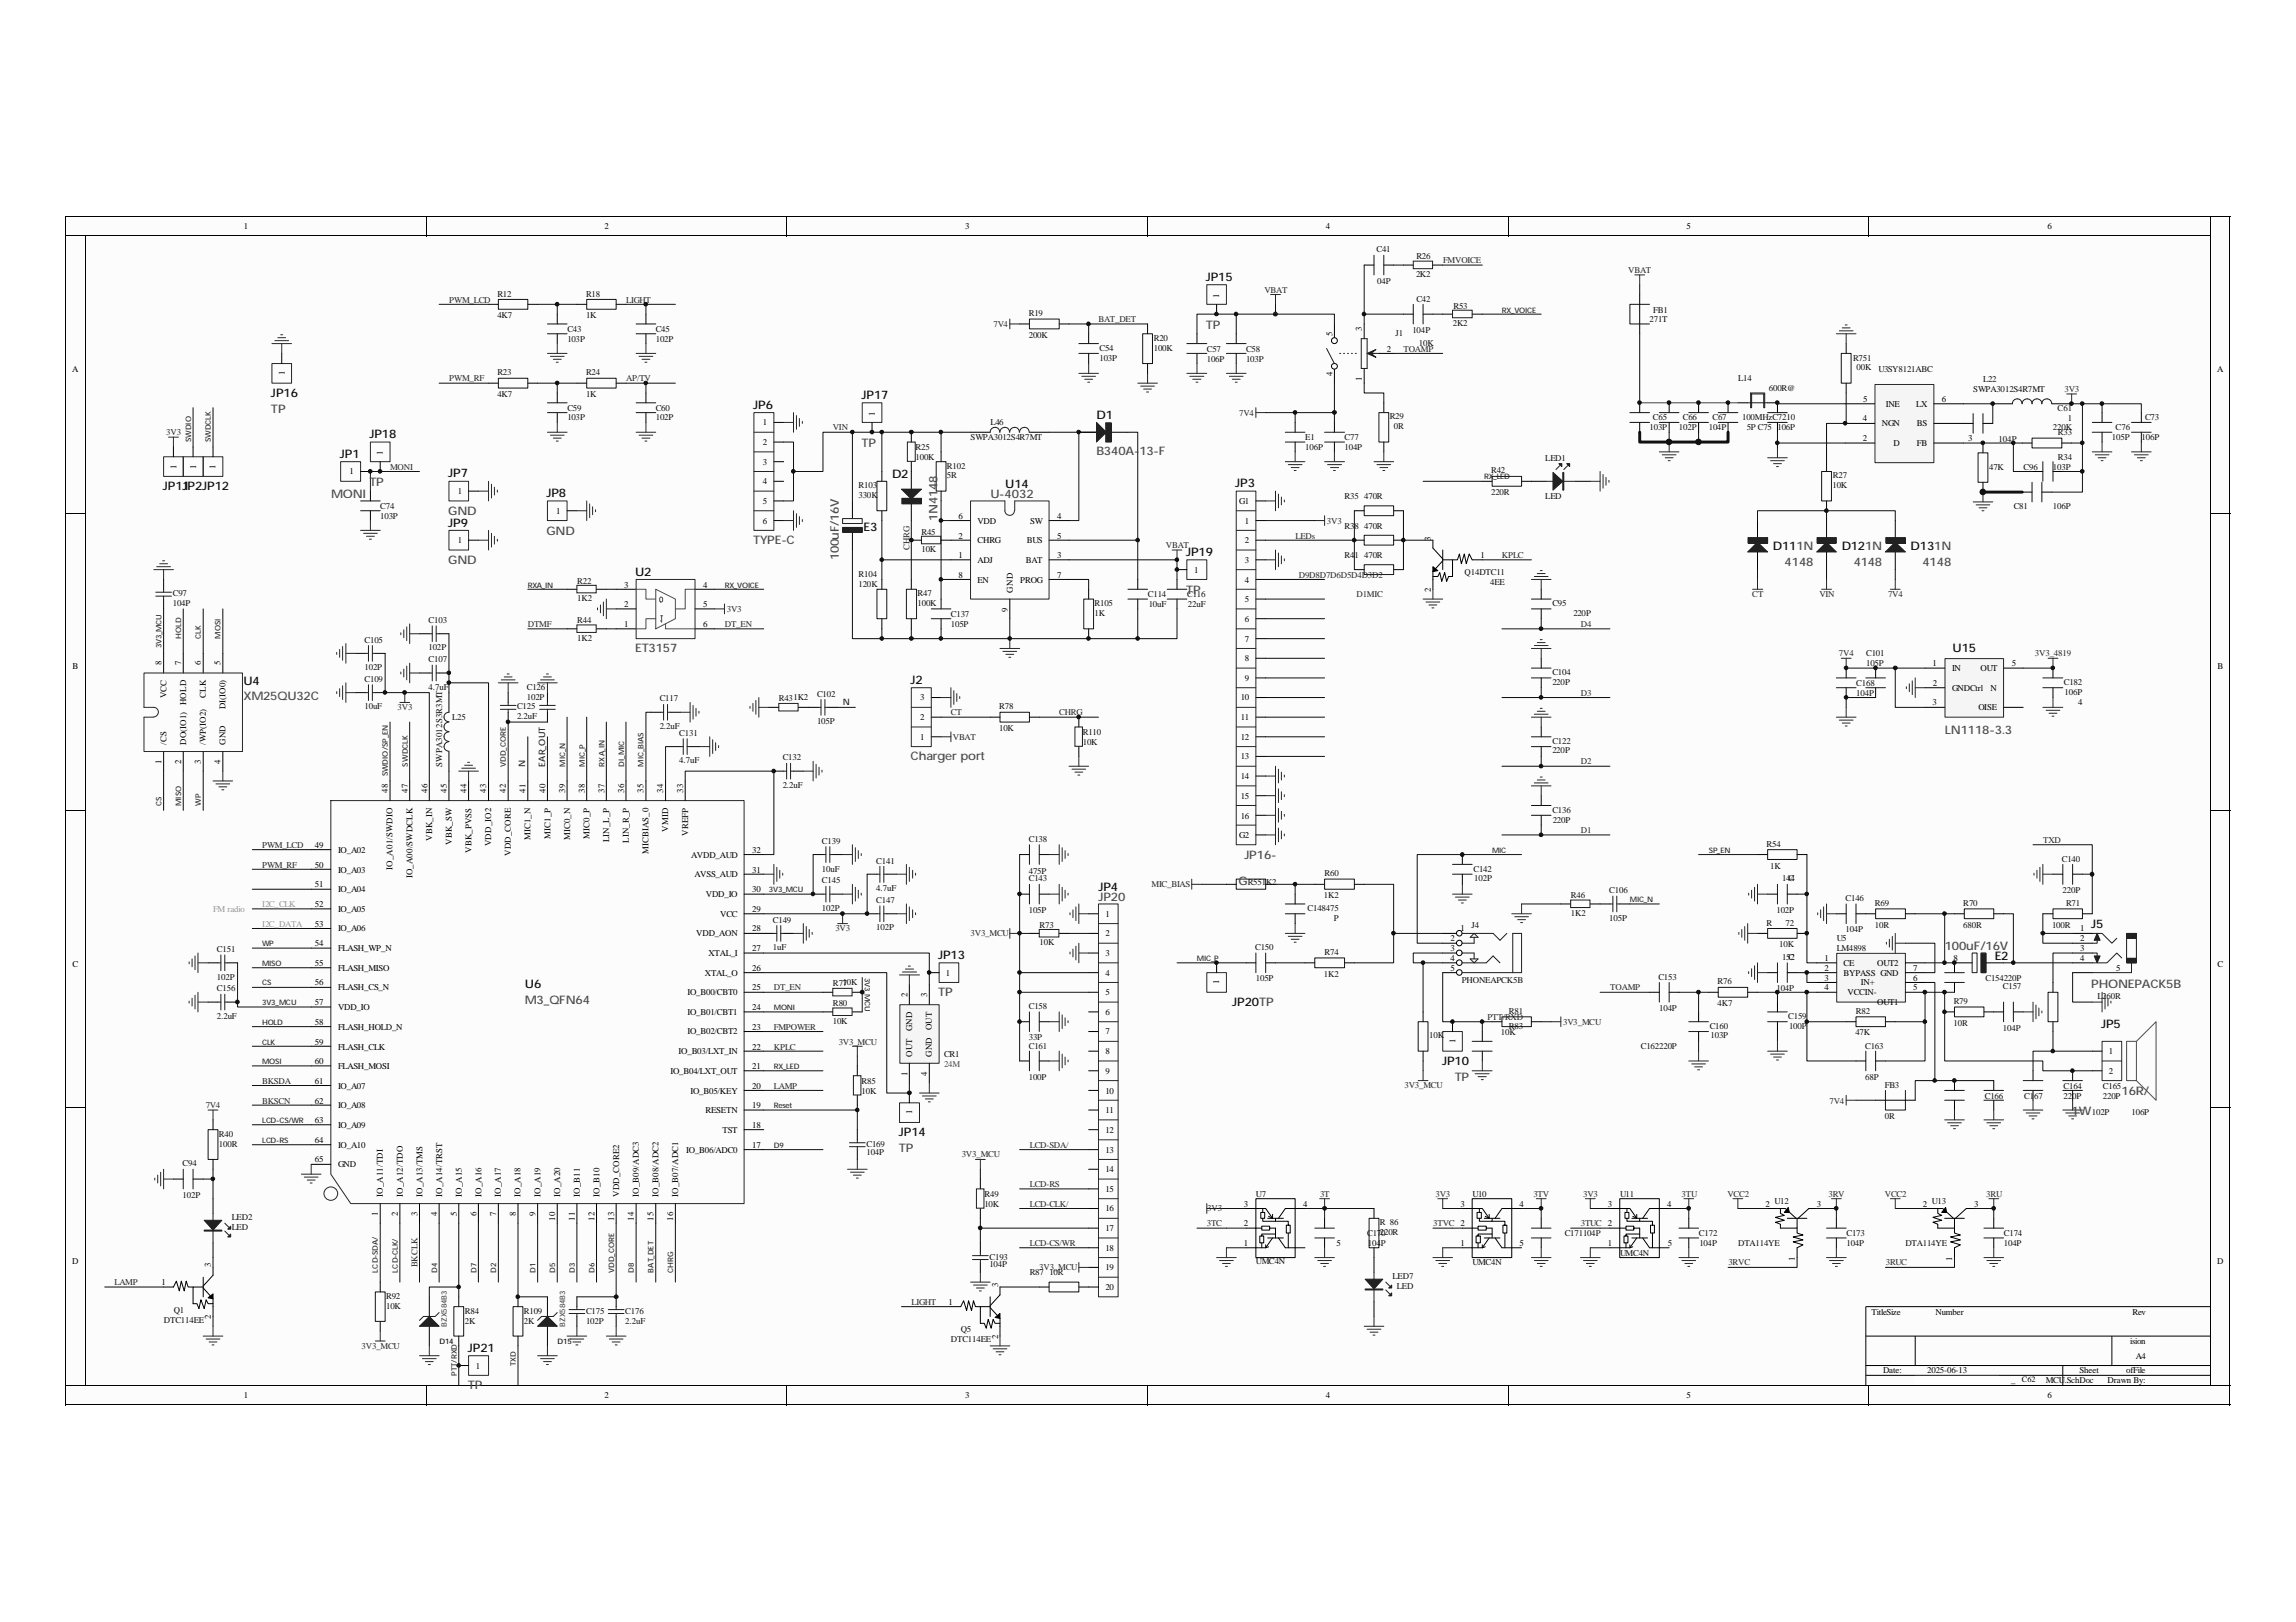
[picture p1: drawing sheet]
<svg xmlns="http://www.w3.org/2000/svg" width="297mm" height="210mm" viewBox="0 0 297 210" stroke-linecap="round" stroke-linejoin="round" font-family="sans-serif">
<defs><g id="words">
<g font-size="1.5" fill="#0e0e0e">
<text x="156" y="36.4">JP15</text>
<text x="35.1" y="51.4">JP16</text>
<text x="97.5" y="52.9">JP6</text>
<text x="111.5" y="51.6">JP17</text>
<text x="44" y="59.2">JP1</text>
<text x="47.8" y="56.7">JP18</text>
<text x="141.9" y="54.3">D1</text>
<text x="21.1" y="63.4">JP1J1P2JP12</text>
<text x="58" y="61.8">JP7</text>
<text x="70.7" y="64.3">JP8</text>
<text x="115.4" y="61.9">D2</text>
<text x="130" y="63.2">U14</text>
<text x="159.8" y="63">JP3</text>
<text x="58" y="68.2">JP9</text>
<text x="111.7" y="68.7">E3</text>
<text x="153.5" y="72">JP19</text>
<text x="229.4" y="71.2">D111N</text>
<text x="238.3" y="71.2">D121N</text>
<text x="247.2" y="71.2">D131N</text>
<text x="82.2" y="74.5">U2</text>
<text x="31.5" y="88.6">U4</text>
<text x="117.8" y="88.5">J2</text>
<text x="252.6" y="84.4">U15</text>
<text x="142.1" y="115.3">JP4</text>
<text x="121.4" y="124.1">JP13</text>
<text x="258.1" y="124.2">E2</text>
<text x="270.6" y="120">J5</text>
<text x="67.9" y="127.9">U6</text>
<text x="159.4" y="130.2">JP20TP</text>
<text x="186.6" y="137.9">JP10</text>
<text x="271.8" y="133">JP5</text>
<text x="116.3" y="147">JP14</text>
<text x="60.5" y="175">JP21</text>
</g>
<g font-size="1.5" fill="#4c4c4c">
<text x="156" y="42.6">TP</text>
<text x="35.1" y="53.4">TP</text>
<text x="111.5" y="57.8">TP</text>
<text x="141.9" y="58.9">B340A-13-F</text>
<text x="42.8" y="64.4">MONI</text>
<text x="47.8" y="62.9">TP</text>
<text x="128.1" y="64.4">U-4032</text>
<text x="58" y="66.6">GND</text>
<text x="70.7" y="69.2">GND</text>
<text x="97.5" y="70.5">TYPE-C</text>
<text x="121.3" y="67.4" transform="rotate(-90 121.3 67.4)">1N4148</text>
<text x="58" y="73">GND</text>
<text x="108.5" y="72.5" transform="rotate(-90 108.5 72.5)">100uF/16V</text>
<text x="153.5" y="76.8">TP</text>
<text x="230.9" y="73.3">4148</text>
<text x="239.8" y="73.3">4148</text>
<text x="248.7" y="73.3">4148</text>
<text x="82.2" y="84.4">ET3157</text>
<text x="31.5" y="90.6">XM25QU32C</text>
<text x="251.6" y="95">LN1118-3.3</text>
<text x="117.8" y="98.4">Charger port</text>
<text x="161" y="111.1">JP16-</text>
<text x="142.1" y="116.6">JP20</text>
<text x="160.2" y="114.5">G</text>
<text x="251.6" y="123">100uF/16V</text>
<text x="67.9" y="129.9">M3_QFN64</text>
<text x="121.4" y="128.9">TP</text>
<text x="270.6" y="127.9">PHONEPACK5B</text>
<text x="188.2" y="139.9">TP</text>
<text x="274.5" y="141.7">16R/</text>
<text x="116.3" y="149.1">TP</text>
<text x="268" y="144.3">1W</text>
<text x="60.5" y="179.8">TP</text>
</g>
<g font-size="1.1">
<text x="31.5" y="29.6">1</text>
<text x="78.2" y="29.6">2</text>
<text x="124.9" y="29.6">3</text>
<text x="171.5" y="29.6">4</text>
<text x="218.2" y="29.6">5</text>
<text x="264.9" y="29.6">6</text>
<text x="157.7" y="38.5" transform="rotate(-90 157.7 38.5)">1</text>
<text x="172.4" y="43.5" transform="rotate(-90 172.4 43.5)">5</text>
<text x="176.2" y="42.9" transform="rotate(-90 176.2 42.9)">3</text>
<text x="179.4" y="45.5">2</text>
<text x="9.4" y="48.2">A</text>
<text x="36.8" y="48.5" transform="rotate(-90 36.8 48.5)">1</text>
<text x="113.2" y="53.8" transform="rotate(-90 113.2 53.8)">1</text>
<text x="172.4" y="48.7" transform="rotate(-90 172.4 48.7)">4</text>
<text x="176.2" y="49.3" transform="rotate(-90 176.2 49.3)">1</text>
<text x="241" y="52">5</text>
<text x="244" y="52.6">INE</text>
<text x="247.9" y="52.6">LX</text>
<text x="251.2" y="52">6</text>
<text x="286.9" y="48.2">A</text>
<text x="49.5" y="58.9" transform="rotate(-90 49.5 58.9)">1</text>
<text x="98.7" y="55">1</text>
<text x="98.7" y="57.6">2</text>
<text x="241" y="57.1">2</text>
<text x="241" y="54.5">4</text>
<text x="243.5" y="55.2">NGN</text>
<text x="245" y="57.7">D</text>
<text x="248" y="55.2">BS</text>
<text x="248" y="57.7">FB</text>
<text x="254.6" y="57.1">3</text>
<text x="267.5" y="54.5">1</text>
<text x="22.8" y="60.6" transform="rotate(-90 22.8 60.6)">1</text>
<text x="25.4" y="60.6" transform="rotate(-90 25.4 60.6)">1</text>
<text x="27.9" y="60.6" transform="rotate(-90 27.9 60.6)">1</text>
<text x="45.2" y="61.4">1</text>
<text x="59.2" y="63.9">1</text>
<text x="98.7" y="60.1">3</text>
<text x="98.7" y="62.7">4</text>
<text x="98.7" y="65.2">5</text>
<text x="160.3" y="65.2">G1</text>
<text x="59.2" y="70.3">1</text>
<text x="72" y="66.5">1</text>
<text x="98.7" y="67.7">6</text>
<text x="124" y="67.1">6</text>
<text x="124" y="69.7">2</text>
<text x="126.4" y="67.7">VDD</text>
<text x="126.4" y="70.3">CHRG</text>
<text x="132.8" y="70.3">BUS</text>
<text x="133.3" y="67.7">SW</text>
<text x="136.8" y="69.7">5</text>
<text x="136.8" y="67.1">4</text>
<text x="161" y="67.7">1</text>
<text x="161" y="70.3">2</text>
<text x="185.1" y="69.9" transform="rotate(-90 185.1 69.9)">3</text>
<text x="80.7" y="76">3</text>
<text x="91" y="76">4</text>
<text x="124" y="72.2">1</text>
<text x="124" y="74.8">8</text>
<text x="126.4" y="72.9">ADJ</text>
<text x="126.4" y="75.4">EN</text>
<text x="131" y="76.7" transform="rotate(-90 131 76.7)">GND</text>
<text x="132" y="75.4">PROG</text>
<text x="132.7" y="72.9">BAT</text>
<text x="136.8" y="72.2">3</text>
<text x="136.8" y="74.8">7</text>
<text x="154.5" y="74.1">1</text>
<text x="161" y="72.9">3</text>
<text x="161" y="75.4">4</text>
<text x="161" y="77.9">5</text>
<text x="185.1" y="76.6" transform="rotate(-90 185.1 76.6)">2</text>
<text x="191.5" y="72.2">1</text>
<text x="80.7" y="78.6">2</text>
<text x="80.7" y="81.1">1</text>
<text x="91" y="78.6">5</text>
<text x="91" y="81.1">6</text>
<text x="130.4" y="79.2" transform="rotate(-90 130.4 79.2)">9</text>
<text x="161" y="80.5">6</text>
<text x="161" y="83">7</text>
<text x="9.4" y="86.6">B</text>
<text x="20.9" y="86.1" transform="rotate(-90 20.9 86.1)">8</text>
<text x="23.5" y="86.1" transform="rotate(-90 23.5 86.1)">7</text>
<text x="26" y="86.1" transform="rotate(-90 26 86.1)">6</text>
<text x="28.5" y="86.1" transform="rotate(-90 28.5 86.1)">5</text>
<text x="161" y="85.6">8</text>
<text x="161" y="88.1">9</text>
<text x="250" y="86.2">1</text>
<text x="250" y="88.7">2</text>
<text x="252.5" y="86.8">IN</text>
<text x="252.5" y="89.4">GNDCtrl</text>
<text x="256.2" y="86.8">OUT</text>
<text x="257.5" y="89.4">N</text>
<text x="260.3" y="86.2">5</text>
<text x="286.9" y="86.6">B</text>
<text x="21.5" y="90.4" transform="rotate(-90 21.5 90.4)">VCC</text>
<text x="24.1" y="91.2" transform="rotate(-90 24.1 91.2)">HOLD</text>
<text x="26.6" y="90.3" transform="rotate(-90 26.6 90.3)">CLK</text>
<text x="29.2" y="91.8" transform="rotate(-90 29.2 91.8)">DI(IO0)</text>
<text x="119" y="95.7">1</text>
<text x="119" y="93.2">2</text>
<text x="119" y="90.6">3</text>
<text x="160.5" y="90.6">10</text>
<text x="160.5" y="93.2">11</text>
<text x="160.5" y="95.7">12</text>
<text x="250" y="91.3">3</text>
<text x="255.9" y="91.9">OISE</text>
<text x="268.8" y="91.3">4</text>
<text x="20.9" y="98.9" transform="rotate(-90 20.9 98.9)">1</text>
<text x="21.5" y="96.4" transform="rotate(-90 21.5 96.4)">/CS</text>
<text x="23.5" y="98.9" transform="rotate(-90 23.5 98.9)">2</text>
<text x="24.1" y="96.4" transform="rotate(-90 24.1 96.4)">DO(IO1)</text>
<text x="26" y="98.9" transform="rotate(-90 26 98.9)">3</text>
<text x="26.6" y="96.4" transform="rotate(-90 26.6 96.4)">/WP(IO2)</text>
<text x="28.5" y="98.9" transform="rotate(-90 28.5 98.9)">4</text>
<text x="29.2" y="96.4" transform="rotate(-90 29.2 96.4)">GND</text>
<text x="160.5" y="98.3">13</text>
<text x="160.5" y="100.8">14</text>
<text x="50.2" y="102.6" transform="rotate(-90 50.2 102.6)">48</text>
<text x="52.7" y="102.6" transform="rotate(-90 52.7 102.6)">47</text>
<text x="55.3" y="102.6" transform="rotate(-90 55.3 102.6)">46</text>
<text x="57.8" y="102.6" transform="rotate(-90 57.8 102.6)">45</text>
<text x="60.4" y="102.6" transform="rotate(-90 60.4 102.6)">44</text>
<text x="62.9" y="102.6" transform="rotate(-90 62.9 102.6)">43</text>
<text x="65.4" y="102.6" transform="rotate(-90 65.4 102.6)">42</text>
<text x="68" y="102.6" transform="rotate(-90 68 102.6)">41</text>
<text x="70.6" y="102.6" transform="rotate(-90 70.6 102.6)">40</text>
<text x="73.1" y="102.6" transform="rotate(-90 73.1 102.6)">39</text>
<text x="75.6" y="102.6" transform="rotate(-90 75.6 102.6)">38</text>
<text x="78.2" y="102.6" transform="rotate(-90 78.2 102.6)">37</text>
<text x="80.7" y="102.6" transform="rotate(-90 80.7 102.6)">36</text>
<text x="83.3" y="102.6" transform="rotate(-90 83.3 102.6)">35</text>
<text x="85.8" y="102.6" transform="rotate(-90 85.8 102.6)">34</text>
<text x="86.4" y="107.6" transform="rotate(-90 86.4 107.6)">VMID</text>
<text x="88.4" y="102.6" transform="rotate(-90 88.4 102.6)">33</text>
<text x="160.5" y="103.4">15</text>
<text x="160.5" y="105.9">16</text>
<text x="40.7" y="112.3">50</text>
<text x="40.7" y="109.7">49</text>
<text x="43.7" y="110.4">IO_A02</text>
<text x="43.7" y="112.9">IO_A03</text>
<text x="50.8" y="112.5" transform="rotate(-90 50.8 112.5)">IO_A01/SWDIO</text>
<text x="53.4" y="113.6" transform="rotate(-90 53.4 113.6)">IO_A00/SWDCLK</text>
<text x="55.9" y="108.8" transform="rotate(-90 55.9 108.8)">VBK_IN</text>
<text x="58.5" y="109.3" transform="rotate(-90 58.5 109.3)">VBK_SW</text>
<text x="61" y="110.3" transform="rotate(-90 61 110.3)">VBK_PVSS</text>
<text x="63.5" y="109.5" transform="rotate(-90 63.5 109.5)">VDD_IO2</text>
<text x="66.1" y="110.8" transform="rotate(-90 66.1 110.8)">VDD_CORE</text>
<text x="68.6" y="108.7" transform="rotate(-90 68.6 108.7)">MIC1_N</text>
<text x="71.2" y="108.5" transform="rotate(-90 71.2 108.5)">MIC1_P</text>
<text x="73.7" y="108.7" transform="rotate(-90 73.7 108.7)">MIC0_N</text>
<text x="76.3" y="108.5" transform="rotate(-90 76.3 108.5)">MIC0_P</text>
<text x="78.8" y="109" transform="rotate(-90 78.8 109)">LIN_L_P</text>
<text x="81.4" y="109.1" transform="rotate(-90 81.4 109.1)">LIN_R_P</text>
<text x="83.9" y="110.5" transform="rotate(-90 83.9 110.5)">MICBIAS_0</text>
<text x="89" y="108.1" transform="rotate(-90 89 108.1)">VREFP</text>
<text x="89.4" y="111">AVDD_AUD</text>
<text x="89.8" y="113.6">AVSS_AUD</text>
<text x="97.3" y="110.4">32</text>
<text x="97.3" y="112.9">31</text>
<text x="160.3" y="108.5">G2</text>
<text x="40.7" y="114.8">51</text>
<text x="40.7" y="117.4">52</text>
<text x="40.7" y="119.9">53</text>
<text x="43.7" y="115.5">IO_A04</text>
<text x="43.7" y="118">IO_A05</text>
<text x="91.3" y="116.1">VDD_IO</text>
<text x="93.2" y="118.6">VCC</text>
<text x="97.3" y="118">29</text>
<text x="97.3" y="115.5">30</text>
<text x="143" y="118.6">1</text>
<text x="9.4" y="125.1">C</text>
<text x="40.7" y="122.4">54</text>
<text x="40.7" y="125">55</text>
<text x="43.7" y="120.5">IO_A06</text>
<text x="43.7" y="123.1">FLASH_WP_N</text>
<text x="43.7" y="125.6">FLASH_MISO</text>
<text x="90.1" y="121.2">VDD_AON</text>
<text x="91.7" y="123.7">XTAL_I</text>
<text x="97.3" y="123.1">27</text>
<text x="97.3" y="125.6">26</text>
<text x="97.3" y="120.5">28</text>
<text x="143" y="121.2">2</text>
<text x="143" y="123.7">3</text>
<text x="187.7" y="121.8">2</text>
<text x="187.7" y="123.1">3</text>
<text x="187.7" y="124.3">4</text>
<text x="187.7" y="125.6">5</text>
<text x="188.9" y="120.5">1</text>
<text x="236.1" y="124.3">1</text>
<text x="236.1" y="125.6">2</text>
<text x="238.5" y="125">CE</text>
<text x="242.9" y="125">OUT2</text>
<text x="247.5" y="125.6">7</text>
<text x="252.7" y="124.3">8</text>
<text x="269.1" y="121.8">2</text>
<text x="269.1" y="123.1">3</text>
<text x="269.1" y="124.3">4</text>
<text x="269.1" y="120.5">1</text>
<text x="273.8" y="125.6">5</text>
<text x="286.9" y="125.1">C</text>
<text x="40.7" y="127.5">56</text>
<text x="40.7" y="130.1">57</text>
<text x="43.7" y="128.2">FLASH_CS_N</text>
<text x="43.7" y="130.7">VDD_IO</text>
<text x="88.9" y="131.3">IO_B01/CBT1</text>
<text x="88.9" y="128.8">IO_B00/CBT0</text>
<text x="91.2" y="126.3">XTAL_O</text>
<text x="97.3" y="128.2">25</text>
<text x="97.3" y="130.7">24</text>
<text x="117.4" y="129" transform="rotate(-90 117.4 129)">2</text>
<text x="119.9" y="129" transform="rotate(-90 119.9 129)">3</text>
<text x="122.4" y="126.3">1</text>
<text x="143" y="126.3">4</text>
<text x="143" y="128.8">5</text>
<text x="143" y="131.3">6</text>
<text x="157.7" y="127.4" transform="rotate(-90 157.7 127.4)">1</text>
<text x="236.1" y="126.9">3</text>
<text x="236.1" y="128.2">4</text>
<text x="238.5" y="126.3">BYPASS GND</text>
<text x="239" y="128.8">VCCIN-</text>
<text x="240.7" y="127.5">IN+</text>
<text x="242.9" y="130.1">OUT1</text>
<text x="247.5" y="128.2">5</text>
<text x="247.5" y="126.9">6</text>
<text x="40.7" y="132.6">58</text>
<text x="40.7" y="135.2">59</text>
<text x="40.7" y="137.7">60</text>
<text x="43.7" y="133.2">FLASH_HOLD_N</text>
<text x="43.7" y="135.8">FLASH_CLK</text>
<text x="87.8" y="136.5">IO_B03/LXT_IN</text>
<text x="88.9" y="133.9">IO_B02/CBT2</text>
<text x="97.3" y="133.2">23</text>
<text x="97.3" y="135.8">22</text>
<text x="118" y="136.8" transform="rotate(-90 118 136.8)">OUT</text>
<text x="118" y="133.4" transform="rotate(-90 118 133.4)">GND</text>
<text x="120.6" y="136.8" transform="rotate(-90 120.6 136.8)">GND</text>
<text x="120.6" y="133.3" transform="rotate(-90 120.6 133.3)">OUT</text>
<text x="143" y="133.9">7</text>
<text x="143" y="136.5">8</text>
<text x="188.3" y="135" transform="rotate(-90 188.3 135)">1</text>
<text x="272.8" y="136.5">1</text>
<text x="40.7" y="140.3">61</text>
<text x="40.7" y="142.8">62</text>
<text x="43.7" y="138.4">FLASH_MOSI</text>
<text x="43.7" y="140.9">IO_A07</text>
<text x="43.7" y="143.4">IO_A08</text>
<text x="86.7" y="139">IO_B04/LXT_OUT</text>
<text x="89.3" y="141.5">IO_B05/KEY</text>
<text x="97.3" y="143.4">19</text>
<text x="97.3" y="140.9">20</text>
<text x="97.3" y="138.4">21</text>
<text x="117.4" y="139.2" transform="rotate(-90 117.4 139.2)">1</text>
<text x="119.9" y="139.2" transform="rotate(-90 119.9 139.2)">4</text>
<text x="143" y="139">9</text>
<text x="143" y="141.5">10</text>
<text x="272.8" y="139">2</text>
<text x="40.7" y="145.3">63</text>
<text x="40.7" y="147.9">64</text>
<text x="43.7" y="146">IO_A09</text>
<text x="43.7" y="148.5">IO_A10</text>
<text x="88.8" y="149.2">IO_B06/ADC0</text>
<text x="91.3" y="144.1">RESETN</text>
<text x="93.5" y="146.6">TST</text>
<text x="97.3" y="146">18</text>
<text x="97.3" y="148.5">17</text>
<text x="118" y="144.2" transform="rotate(-90 118 144.2)">1</text>
<text x="143" y="144.1">11</text>
<text x="143" y="146.6">12</text>
<text x="143" y="149.2">13</text>
<text x="40.7" y="150.4">65</text>
<text x="43.7" y="151.1">GND</text>
<text x="49.5" y="154.9" transform="rotate(-90 49.5 154.9)">IO_A11/TDI</text>
<text x="52.1" y="154.9" transform="rotate(-90 52.1 154.9)">IO_A12/TDO</text>
<text x="54.7" y="154.9" transform="rotate(-90 54.7 154.9)">IO_A13/TMS</text>
<text x="57.2" y="154.9" transform="rotate(-90 57.2 154.9)">IO_A14/TRST</text>
<text x="59.7" y="154.9" transform="rotate(-90 59.7 154.9)">IO_A15</text>
<text x="62.3" y="154.9" transform="rotate(-90 62.3 154.9)">IO_A16</text>
<text x="64.8" y="154.9" transform="rotate(-90 64.8 154.9)">IO_A17</text>
<text x="67.4" y="154.9" transform="rotate(-90 67.4 154.9)">IO_A18</text>
<text x="69.9" y="154.9" transform="rotate(-90 69.9 154.9)">IO_A19</text>
<text x="72.5" y="154.9" transform="rotate(-90 72.5 154.9)">IO_A20</text>
<text x="75" y="154.9" transform="rotate(-90 75 154.9)">IO_B11</text>
<text x="77.6" y="154.9" transform="rotate(-90 77.6 154.9)">IO_B10</text>
<text x="80.1" y="154.9" transform="rotate(-90 80.1 154.9)">VDD_CORE2</text>
<text x="82.6" y="154.9" transform="rotate(-90 82.6 154.9)">IO_B09/ADC3</text>
<text x="85.2" y="154.9" transform="rotate(-90 85.2 154.9)">IO_B08/ADC2</text>
<text x="87.7" y="154.9" transform="rotate(-90 87.7 154.9)">IO_B07/ADC1</text>
<text x="143" y="151.7">14</text>
<text x="143" y="154.2">15</text>
<text x="48.9" y="157.4" transform="rotate(-90 48.9 157.4)">1</text>
<text x="51.5" y="157.4" transform="rotate(-90 51.5 157.4)">2</text>
<text x="54" y="157.4" transform="rotate(-90 54 157.4)">3</text>
<text x="56.6" y="157.4" transform="rotate(-90 56.6 157.4)">4</text>
<text x="59.1" y="157.4" transform="rotate(-90 59.1 157.4)">5</text>
<text x="61.6" y="157.4" transform="rotate(-90 61.6 157.4)">6</text>
<text x="64.2" y="157.4" transform="rotate(-90 64.2 157.4)">7</text>
<text x="66.7" y="157.4" transform="rotate(-90 66.7 157.4)">8</text>
<text x="69.3" y="157.4" transform="rotate(-90 69.3 157.4)">9</text>
<text x="71.8" y="158" transform="rotate(-90 71.8 158)">10</text>
<text x="74.4" y="158" transform="rotate(-90 74.4 158)">11</text>
<text x="76.9" y="158" transform="rotate(-90 76.9 158)">12</text>
<text x="79.5" y="158" transform="rotate(-90 79.5 158)">13</text>
<text x="82" y="158" transform="rotate(-90 82 158)">14</text>
<text x="84.5" y="158" transform="rotate(-90 84.5 158)">15</text>
<text x="87.1" y="158" transform="rotate(-90 87.1 158)">16</text>
<text x="143" y="156.8">16</text>
<text x="143" y="159.3">17</text>
<text x="143" y="161.9">18</text>
<text x="160.9" y="158.7">2</text>
<text x="160.9" y="161.2">1</text>
<text x="160.9" y="156.1">3</text>
<text x="168.6" y="156.1">4</text>
<text x="172.9" y="161.2">5</text>
<text x="188.9" y="156.1">3</text>
<text x="188.9" y="161.2">1</text>
<text x="196.6" y="156.1">4</text>
<text x="196.6" y="161.2">5</text>
<text x="208" y="158.7">2</text>
<text x="208" y="161.2">1</text>
<text x="208" y="156.1">3</text>
<text x="215.7" y="156.1">4</text>
<text x="215.8" y="161.2">5</text>
<text x="228.4" y="156.1">2</text>
<text x="235" y="156.1">3</text>
<text x="248.8" y="156.1">2</text>
<text x="255.4" y="156.1">3</text>
<text x="9.4" y="163.6">D</text>
<text x="20.9" y="166.3">1</text>
<text x="27.3" y="164" transform="rotate(-90 27.3 164)">3</text>
<text x="129.1" y="166.6" transform="rotate(-90 129.1 166.6)">3</text>
<text x="143" y="164.4">19</text>
<text x="143" y="166.9">20</text>
<text x="232.2" y="163.1" transform="rotate(-90 232.2 163.1)">1</text>
<text x="252.6" y="163.1" transform="rotate(-90 252.6 163.1)">1</text>
<text x="286.9" y="163.6">D</text>
<text x="27.3" y="170.7" transform="rotate(-90 27.3 170.7)">2</text>
<text x="122.7" y="168.9">1</text>
<text x="129.1" y="173.3" transform="rotate(-90 129.1 173.3)">2</text>
<text x="242.1" y="170.1">TitleSize</text>
<text x="250.4" y="170.1">Number</text>
<text x="275.6" y="173.9">ision</text>
<text x="275.9" y="170.1">Rev</text>
<text x="61.6" y="177.1">1</text>
<text x="243.6" y="177.7">Date:</text>
<text x="249.3" y="177.7">2025-06-13</text>
<text x="260.2" y="179">_</text>
<text x="261.6" y="178.9">C62</text>
<text x="264.7" y="179">MCU</text>
<text x="267.1" y="179">.SchDoc</text>
<text x="269.1" y="177.7">Sheet</text>
<text x="272.7" y="179">Drawn By:</text>
<text x="275.1" y="177.7">ofFile</text>
<text x="276.3" y="175.8">A4</text>
<text x="31.5" y="180.9">1</text>
<text x="78.2" y="180.9">2</text>
<text x="124.9" y="180.9">3</text>
<text x="171.5" y="180.9">4</text>
<text x="218.2" y="180.9">5</text>
<text x="264.9" y="180.9">6</text>
</g>
<g font-size="1.1" fill="#0e0e0e">
<text x="178.1" y="32.7">C41</text>
<text x="183.2" y="35.9">2K2</text>
<text x="183.2" y="33.5">R26</text>
<text x="64.3" y="41.2">4K7</text>
<text x="64.3" y="38.4">R12</text>
<text x="75.8" y="41.2">1K</text>
<text x="75.8" y="38.4">R18</text>
<text x="133.1" y="41">R19</text>
<text x="178.2" y="36.8">04P</text>
<text x="183.2" y="39">C42</text>
<text x="188" y="39.9">R53</text>
<text x="213.4" y="41.7">271T</text>
<text x="213.9" y="40.4">FB1</text>
<text x="73.4" y="43">C43</text>
<text x="73.4" y="44.3">103P</text>
<text x="84.8" y="43">C45</text>
<text x="84.8" y="44.3">102P</text>
<text x="133.1" y="43.7">200K</text>
<text x="142.2" y="45.4">C54</text>
<text x="142.2" y="46.7">103P</text>
<text x="149.3" y="44.1">R20</text>
<text x="149.3" y="45.4">100K</text>
<text x="156.1" y="45.5">C57</text>
<text x="156.1" y="46.8">106P</text>
<text x="161.2" y="45.5">C58</text>
<text x="161.2" y="46.8">103P</text>
<text x="180.6" y="43.5">J1</text>
<text x="182.8" y="43.1">104P</text>
<text x="183.6" y="44.8">10K</text>
<text x="188" y="42.2">2K2</text>
<text x="239.7" y="46.7">R751</text>
<text x="240.2" y="47.9">00K</text>
<text x="64.3" y="51.4">4K7</text>
<text x="64.3" y="48.6">R23</text>
<text x="73.4" y="53.1">C59</text>
<text x="75.8" y="51.4">1K</text>
<text x="75.8" y="48.6">R24</text>
<text x="84.8" y="53.1">C60</text>
<text x="224.9" y="49.3">L14</text>
<text x="228.8" y="50.6">600R@</text>
<text x="243" y="48.2">U3SY8121ABC</text>
<text x="255.3" y="50.7">SWPA3012S4R7MT</text>
<text x="256.6" y="49.5">L22</text>
<text x="266.2" y="53.1">C61</text>
<text x="73.4" y="54.4">103P</text>
<text x="84.8" y="54.4">102P</text>
<text x="118.4" y="58.2">R25</text>
<text x="118.4" y="59.5">100K</text>
<text x="125.6" y="57">SWPA3012S4R7MT</text>
<text x="128.1" y="55">L46</text>
<text x="168.9" y="57">E1</text>
<text x="168.9" y="58.2">106P</text>
<text x="173.9" y="57">C77</text>
<text x="173.9" y="58.2">104P</text>
<text x="179.8" y="54.3">R29</text>
<text x="180.3" y="55.6">0R</text>
<text x="199.9" y="59.6">LED1</text>
<text x="213.4" y="55.7">103P</text>
<text x="213.8" y="54.4">C65</text>
<text x="217.2" y="55.7">102P</text>
<text x="217.7" y="54.4">C66</text>
<text x="221.1" y="55.7">104P</text>
<text x="221.6" y="54.4">C67</text>
<text x="225.4" y="54.4">100MHzC7210</text>
<text x="226" y="55.7">5P C75</text>
<text x="230" y="55.7">106P</text>
<text x="258.6" y="57.2">104P</text>
<text x="265.6" y="55.7">220K</text>
<text x="266.2" y="56.3">R33</text>
<text x="266.2" y="59.5">R34</text>
<text x="273.2" y="57">105P</text>
<text x="273.7" y="55.7">C76</text>
<text x="277.1" y="57">106P</text>
<text x="277.5" y="54.4">C73</text>
<text x="49.2" y="65.8">C74</text>
<text x="111.1" y="63.2">R103</text>
<text x="111.1" y="64.4">330K</text>
<text x="122.5" y="60.6">R102</text>
<text x="122.5" y="61.9">5R</text>
<text x="173.9" y="64.6">R35</text>
<text x="176.5" y="64.6">470R</text>
<text x="192.9" y="61.3">R42</text>
<text x="192.9" y="64.1">220R</text>
<text x="199.9" y="64.6">LED</text>
<text x="237.1" y="63.2">10K</text>
<text x="237.1" y="61.9">R27</text>
<text x="257.3" y="60.8">47K</text>
<text x="260.5" y="65.8">C81</text>
<text x="261.8" y="60.8">C96</text>
<text x="265.6" y="60.8">103P</text>
<text x="265.6" y="65.8">106P</text>
<text x="49.2" y="67.1">103P</text>
<text x="119.2" y="69.2">R45</text>
<text x="119.2" y="71.5">10K</text>
<text x="174" y="68.4">R3</text>
<text x="175.2" y="68.4">8</text>
<text x="176.5" y="68.4">470R</text>
<text x="22.4" y="77.2">C97</text>
<text x="74.7" y="75.5">R22</text>
<text x="74.7" y="77.8">1K2</text>
<text x="111.1" y="74.6">R104</text>
<text x="111.1" y="75.9">120K</text>
<text x="118.7" y="77.2">R47</text>
<text x="148.5" y="77.3">C114</text>
<text x="153.6" y="77.3">C116</text>
<text x="174" y="72.2">R4</text>
<text x="175.2" y="72.2">1</text>
<text x="176.5" y="72.2">470R</text>
<text x="189.5" y="74.4">Q14DTC11</text>
<text x="192.8" y="75.7">4EE</text>
<text x="22.4" y="78.5">104P</text>
<text x="47.2" y="83.2">C105</text>
<text x="55.5" y="80.6">C103</text>
<text x="74.7" y="80.6">R44</text>
<text x="74.7" y="82.9">1K2</text>
<text x="118.7" y="78.5">100K</text>
<text x="123" y="79.9">C137</text>
<text x="123" y="81.1">105P</text>
<text x="141.6" y="78.5">R105</text>
<text x="141.6" y="79.7">1K</text>
<text x="148.6" y="78.6">10uF</text>
<text x="153.7" y="78.6">22uF</text>
<text x="200.8" y="78.5">C95</text>
<text x="203.6" y="79.7">220P</text>
<text x="47.2" y="86.7">102P</text>
<text x="47.2" y="88.2">C109</text>
<text x="55.5" y="84.2">102P</text>
<text x="55.5" y="85.7">C107</text>
<text x="55.5" y="89.3">4.7uF</text>
<text x="68.2" y="89.3">C126</text>
<text x="200.8" y="87.3">C104</text>
<text x="200.8" y="88.6">220P</text>
<text x="240.2" y="88.7">C168</text>
<text x="241.4" y="86.2">105P</text>
<text x="241.4" y="84.9">C101</text>
<text x="267" y="88.6">C182</text>
<text x="267.1" y="89.9">106P</text>
<text x="47.2" y="91.8">10uF</text>
<text x="58.5" y="93.2">L25</text>
<text x="66.9" y="91.8">C125</text>
<text x="66.9" y="93.1">2.2uF</text>
<text x="68.2" y="90.5">102P</text>
<text x="85.3" y="90.8">C117</text>
<text x="85.3" y="94.3">2.2uF</text>
<text x="87.9" y="95.2">C131</text>
<text x="100.8" y="90.8">R431K2</text>
<text x="105.7" y="90.1">C102</text>
<text x="105.7" y="93.7">105P</text>
<text x="129.3" y="91.8">R78</text>
<text x="129.3" y="94.6">10K</text>
<text x="140.1" y="95.1">R110</text>
<text x="240.2" y="90">104P</text>
<text x="57.2" y="99.2" transform="rotate(-90 57.2 99.2)">SWPA3012S3R3MT</text>
<text x="87.9" y="98.8">4.7uF</text>
<text x="101.3" y="98.4">C132</text>
<text x="101.3" y="102">2.2uF</text>
<text x="140.1" y="96.4">10K</text>
<text x="200.8" y="96.2">C122</text>
<text x="200.8" y="97.5">220P</text>
<text x="200.8" y="105.2">C136</text>
<text x="200.9" y="106.4">220P</text>
<text x="106.3" y="109.2">C139</text>
<text x="106.3" y="112.8">10uF</text>
<text x="113.4" y="111.8">C141</text>
<text x="133.1" y="109">C138</text>
<text x="133.1" y="113">475P</text>
<text x="171.4" y="113.4">R60</text>
<text x="190.6" y="112.8">C142</text>
<text x="228.6" y="109.6">R54</text>
<text x="229" y="112.4">1K</text>
<text x="266.7" y="111.5">C140</text>
<text x="100" y="119.4">C149</text>
<text x="106.3" y="114.3">C145</text>
<text x="106.3" y="117.9">102P</text>
<text x="113.4" y="115.3">4.7uF</text>
<text x="113.4" y="116.9">C147</text>
<text x="133.1" y="114.1">C143</text>
<text x="133.1" y="118.1">105P</text>
<text x="161.4" y="114.5">R551K2</text>
<text x="169.2" y="117.9">C148475</text>
<text x="171.3" y="116.2">1K2</text>
<text x="172.6" y="119.1">P</text>
<text x="190.7" y="114.1">102P</text>
<text x="203.2" y="118.5">1K2</text>
<text x="203.2" y="116.2">R46</text>
<text x="208.2" y="115.6">C106</text>
<text x="208.2" y="119.1">105P</text>
<text x="228.6" y="119.8">R</text>
<text x="229.8" y="118.1">102P</text>
<text x="230.5" y="114.1">144</text>
<text x="231" y="119.8">72</text>
<text x="231.4" y="114.1">C</text>
<text x="238.8" y="116.6">C146</text>
<text x="242.6" y="117.2">R69</text>
<text x="254" y="117.2">R70</text>
<text x="266.8" y="115.6">220P</text>
<text x="267.3" y="117.2">R71</text>
<text x="28.1" y="123.2">C151</text>
<text x="100" y="123">1uF</text>
<text x="113.4" y="120.4">102P</text>
<text x="134.5" y="122.3">10K</text>
<text x="134.5" y="120">R73</text>
<text x="162.4" y="123">C150</text>
<text x="171.4" y="123.6">R74</text>
<text x="190.4" y="120.2">J4</text>
<text x="230.2" y="122.6">10K</text>
<text x="230.5" y="124.2">152</text>
<text x="231.4" y="124.2">C</text>
<text x="237.6" y="121.8">U5</text>
<text x="237.6" y="123.1">LM4898</text>
<text x="238.8" y="120.7">104P</text>
<text x="242.6" y="120">10R</text>
<text x="254" y="120">680R</text>
<text x="265.5" y="120">100R</text>
<text x="28.1" y="128.3">C156</text>
<text x="28.1" y="131.8">2.2uF</text>
<text x="28.1" y="126.8">102P</text>
<text x="107.7" y="127.6">R710K</text>
<text x="107.7" y="130.2">R80</text>
<text x="109.1" y="127.6">7</text>
<text x="133.1" y="130.6">C158</text>
<text x="162.5" y="126.9">105P</text>
<text x="171.3" y="126.4">1K2</text>
<text x="189.1" y="127.3">PHONEAPCK5B</text>
<text x="195.2" y="131.2">R81</text>
<text x="214.5" y="126.8">C153</text>
<text x="214.7" y="130.8">104P</text>
<text x="222.2" y="127.4">R76</text>
<text x="222.2" y="130.2">4K7</text>
<text x="229.8" y="128.3">104P</text>
<text x="231.4" y="131.8">C159</text>
<text x="240.1" y="131.2">R82</text>
<text x="252.8" y="129.9">R79</text>
<text x="256.9" y="126.9">C154220P</text>
<text x="259.1" y="128">C157</text>
<text x="271.3" y="129.3">L</text>
<text x="272" y="129.3">260R</text>
<text x="107.7" y="132.5">10K</text>
<text x="122.1" y="136.8">CR1</text>
<text x="133.1" y="134.6">33P</text>
<text x="133.1" y="135.7">C161</text>
<text x="184.9" y="134.4">10K</text>
<text x="194.2" y="134">10K</text>
<text x="195.2" y="133.1">R83</text>
<text x="212.3" y="135.7">C162220P</text>
<text x="221.2" y="133.1">C160</text>
<text x="221.3" y="134.4">103P</text>
<text x="231.5" y="133.1">100P</text>
<text x="240" y="134">47K</text>
<text x="241.3" y="135.7">C163</text>
<text x="252.7" y="132.7">10R</text>
<text x="259.1" y="133.4">104P</text>
<text x="111.5" y="140.3">R85</text>
<text x="111.5" y="141.5">10K</text>
<text x="133.1" y="139.8">100P</text>
<text x="241.3" y="139.8">68P</text>
<text x="243.8" y="140.8">FB3</text>
<text x="256.8" y="142.2">C166</text>
<text x="261.9" y="142.2">C167</text>
<text x="267" y="140.9">C164</text>
<text x="267" y="142.2">220P</text>
<text x="272.1" y="140.9">C165</text>
<text x="272.1" y="142.2">220P</text>
<text x="28.3" y="147.1">R40</text>
<text x="28.3" y="148.4">100R</text>
<text x="112.1" y="148.4">C169</text>
<text x="112.1" y="149.4">104P</text>
<text x="243.8" y="144.8">0R</text>
<text x="270.6" y="144.3">102P</text>
<text x="275.8" y="144.3">106P</text>
<text x="23.6" y="150.9">C94</text>
<text x="23.6" y="155">102P</text>
<text x="127.4" y="154.9">R49</text>
<text x="162.5" y="154.9">U7</text>
<text x="190.5" y="154.9">U10</text>
<text x="209.6" y="154.9">U11</text>
<text x="229.6" y="155.8">U12</text>
<text x="249.9" y="155.8">U13</text>
<text x="30" y="157.9">LED2</text>
<text x="30" y="159.2">LED</text>
<text x="127.4" y="156.1">10K</text>
<text x="176.9" y="159.9">C170</text>
<text x="177" y="161.2">104P</text>
<text x="178.5" y="158.6">R 86</text>
<text x="178.5" y="159.8">220R</text>
<text x="202.4" y="159.9">C171104P</text>
<text x="219.8" y="159.9">C172</text>
<text x="219.9" y="161.2">104P</text>
<text x="224.9" y="161.2">DTA114YE</text>
<text x="238.9" y="159.9">C173</text>
<text x="238.9" y="161.2">104P</text>
<text x="246.5" y="161.2">DTA114YE</text>
<text x="259.2" y="159.9">C174</text>
<text x="259.2" y="161.2">104P</text>
<text x="128" y="163">C193</text>
<text x="128" y="164">104P</text>
<text x="133.2" y="165">R87</text>
<text x="135.8" y="165">10R</text>
<text x="162.5" y="163.6">UMC4N</text>
<text x="180.2" y="165.5">LED7</text>
<text x="180.7" y="166.8">LED</text>
<text x="190.5" y="163.8">UMC4N</text>
<text x="209.6" y="162.5">UMC4N</text>
<text x="21.2" y="171.2">DTC114EE</text>
<text x="22.5" y="169.9">Q1</text>
<text x="50" y="168.1">R92</text>
<text x="50" y="169.4">10K</text>
<text x="60.2" y="170">R84</text>
<text x="60.2" y="171.3">2K</text>
<text x="67.8" y="170">R109</text>
<text x="67.8" y="171.3">2K</text>
<text x="75.8" y="170">C175</text>
<text x="75.8" y="171.3">102P</text>
<text x="80.9" y="170">C176</text>
<text x="80.9" y="171.3">2.2uF</text>
<text x="123" y="173.7">DTC114EE</text>
<text x="124.3" y="172.4">Q5</text>
</g>
<g font-size="1.1" fill="#262626">
<text x="186.7" y="34.1">FMVOICE</text>
<text x="210.7" y="35.4">VBAT</text>
<text x="58.1" y="39.2">PWM_LCD</text>
<text x="81" y="39.2">LIGHT</text>
<text x="142.1" y="41.7">BAT DET</text>
<text x="144.3" y="41.7">_</text>
<text x="163.6" y="37.9">VBAT</text>
<text x="128.5" y="42.3">7V4</text>
<text x="181.6" y="45.5">TOAMP</text>
<text x="58.1" y="49.3">PWM_RF</text>
<text x="81" y="49.3">AP/TV</text>
<text x="160.3" y="53.8">7V4</text>
<text x="267.1" y="50.7">3V3</text>
<text x="21.5" y="56.3">3V3</text>
<text x="107.7" y="55.7">VIN</text>
<text x="50.5" y="60.8">MONI</text>
<text x="117.6" y="71.2" transform="rotate(-90 117.6 71.2)">CHRG</text>
<text x="150.8" y="71">VBAT</text>
<text x="167.6" y="69.7">LEDs</text>
<text x="171.7" y="67.7">3V3</text>
<text x="168" y="74.8">D9D8D7D6D5D4D3D2</text>
<text x="175.5" y="77.3">D1MIC</text>
<text x="194.3" y="72.2">KPLC</text>
<text x="226.7" y="77.3">CT</text>
<text x="235.4" y="77.3">VIN</text>
<text x="244.3" y="77.3">7V4</text>
<text x="68.3" y="81.1">DTMF</text>
<text x="93.8" y="81.1">DT_EN</text>
<text x="94" y="79.2">3V3</text>
<text x="204.5" y="81.1">D4</text>
<text x="237.9" y="84.9">7V4</text>
<text x="263.3" y="84.9">3V3 4819</text>
<text x="265.2" y="84.9">_</text>
<text x="51.4" y="91.9">3V3</text>
<text x="109.1" y="91.2">N</text>
<text x="123" y="92.6">CT</text>
<text x="123.3" y="95.7">VBAT</text>
<text x="137" y="92.6">CHRG</text>
<text x="204.5" y="90">D3</text>
<text x="67.9" y="99.2" transform="rotate(-90 67.9 99.2)">N</text>
<text x="70.5" y="99.2" transform="rotate(-90 70.5 99.2)">EAR_OUT</text>
<text x="204.5" y="98.9">D2</text>
<text x="204.5" y="107.8">D1</text>
<text x="33.9" y="112.3">PWM_RF</text>
<text x="33.9" y="109.7">PWM_LCD</text>
<text x="264.3" y="109.1">TXD</text>
<text x="149" y="114.8">MIC_BIAS</text>
<text x="108.1" y="120.5">3V3</text>
<text x="125.6" y="121.2">3V3_MCU</text>
<text x="100.1" y="128.2">DT_EN</text>
<text x="192.4" y="132">PTT/RXD</text>
<text x="208.3" y="128.2">TOAMP</text>
<text x="100.1" y="133.2">FMPOWER</text>
<text x="100.1" y="135.8">KPLC</text>
<text x="108.5" y="135.2">3V3_MCU</text>
<text x="202.2" y="132.6">3V3_MCU</text>
<text x="26.6" y="143.4">7V4</text>
<text x="33.9" y="142.8">BKSCN</text>
<text x="33.9" y="140.3">BKSDA</text>
<text x="100.1" y="140.9">LAMP</text>
<text x="181.7" y="140.9">3V3_MCU</text>
<text x="236.7" y="142.8">7V4</text>
<text x="124.4" y="149.8">3V3_MCU</text>
<text x="133.2" y="148.5">LCD-SDA/</text>
<text x="133.2" y="153.6">LCD-RS</text>
<text x="170.8" y="154.9">3T</text>
<text x="185.7" y="154.9">3V3</text>
<text x="198.4" y="154.9">3TV</text>
<text x="204.8" y="154.9">3V3</text>
<text x="217.6" y="154.9">3TU</text>
<text x="223.5" y="154.9">VCC2</text>
<text x="236.6" y="154.9">3RV</text>
<text x="243.8" y="154.9">VCC2</text>
<text x="257" y="154.9">3RU</text>
<text x="133.2" y="161.2">LCD-CS/WR</text>
<text x="133.2" y="156.1">LCD-CLK/</text>
<text x="156.1" y="158.7">3TC</text>
<text x="156.2" y="156.8">3V3</text>
<text x="185.4" y="158.7">3TVC 2</text>
<text x="204.5" y="158.7">3TUC</text>
<text x="14.8" y="166.3">LAMP</text>
<text x="54" y="164" transform="rotate(-90 54 164)">BKCLK</text>
<text x="134.5" y="164.4">3V3_MCU</text>
<text x="223.6" y="163.8">3RVC</text>
<text x="244" y="163.8">3RUC</text>
<text x="117.9" y="168.9">LIGHT</text>
<text x="46.8" y="174.6">3V3_MCU</text>
</g>
<g font-size="1.1" fill="#969696">
<text x="27.6" y="118">FM radio</text>
<text x="33.9" y="117.4">I2C_CLK</text>
<text x="33.9" y="119.9">I2C_DATA</text>
</g>
<text font-size="1.1" fill="#4c4c4c" x="122.1" y="138">24M</text>
<g font-size="1" fill="#262626">
<text x="194.3" y="40.4">RX_VOICE</text>
<text x="24.7" y="57.2" transform="rotate(-90 24.7 57.2)">SWDIO</text>
<text x="27.3" y="57.2" transform="rotate(-90 27.3 57.2)">SWDCLK</text>
<text x="192" y="62">RX_LED</text>
<text x="68.3" y="76">RXA_IN</text>
<text x="93.8" y="76">RX_VOICE</text>
<text x="20.9" y="83.9" transform="rotate(-90 20.9 83.9)">3V3_MCU</text>
<text x="23.5" y="82.6" transform="rotate(-90 23.5 82.6)">HOLD</text>
<text x="26" y="82.6" transform="rotate(-90 26 82.6)">CLK</text>
<text x="28.5" y="82.6" transform="rotate(-90 28.5 82.6)">MOSI</text>
<text x="50.2" y="100.5" transform="rotate(-90 50.2 100.5)">SWDIO/SP_EN</text>
<text x="52.7" y="99.2" transform="rotate(-90 52.7 99.2)">SWDCLK</text>
<text x="65.4" y="99.2" transform="rotate(-90 65.4 99.2)">VDD_CORE</text>
<text x="73.1" y="99.2" transform="rotate(-90 73.1 99.2)">MIC_N</text>
<text x="75.6" y="99.2" transform="rotate(-90 75.6 99.2)">MIC_P</text>
<text x="78.2" y="99.2" transform="rotate(-90 78.2 99.2)">RXA_IN</text>
<text x="80.7" y="99.2" transform="rotate(-90 80.7 99.2)">DI_MIC</text>
<text x="83.3" y="99.2" transform="rotate(-90 83.3 99.2)">MIC_BIAS</text>
<text x="20.9" y="104.3" transform="rotate(-90 20.9 104.3)">CS</text>
<text x="23.5" y="104.3" transform="rotate(-90 23.5 104.3)">MISO</text>
<text x="26" y="104.3" transform="rotate(-90 26 104.3)">WP</text>
<text x="193" y="110.4">MIC</text>
<text x="221.1" y="110.4">SP_EN</text>
<text x="99.5" y="115.5">3V3_MCU</text>
<text x="210.9" y="116.7">MIC_N</text>
<text x="33.9" y="122.4">WP</text>
<text x="33.9" y="125">MISO</text>
<text x="154.9" y="124.3">MIC_P</text>
<text x="33.9" y="127.5">CS</text>
<text x="33.9" y="130.1">3V3_MCU</text>
<text x="100.1" y="130.7">MONI</text>
<text x="111.9" y="126.5" transform="rotate(90 111.9 126.5)">3V3_MCU</text>
<text x="33.9" y="132.6">HOLD</text>
<text x="33.9" y="135.2">CLK</text>
<text x="33.9" y="137.7">MOSI</text>
<text x="100.1" y="143.4">Reset</text>
<text x="100.1" y="138.4">RX_LED</text>
<text x="33.9" y="145.3">LCD-CS/WR</text>
<text x="33.9" y="147.9">LCD-RS</text>
<text x="100.1" y="148.5">D9</text>
<text x="48.9" y="164.7" transform="rotate(-90 48.9 164.7)">LCD-SDA/</text>
<text x="51.5" y="164.7" transform="rotate(-90 51.5 164.7)">LCD-CLK/</text>
<text x="56.6" y="164.7" transform="rotate(-90 56.6 164.7)">D4</text>
<text x="61.6" y="164.7" transform="rotate(-90 61.6 164.7)">D7</text>
<text x="64.2" y="164.7" transform="rotate(-90 64.2 164.7)">D2</text>
<text x="69.3" y="164.7" transform="rotate(-90 69.3 164.7)">D1</text>
<text x="71.8" y="164.7" transform="rotate(-90 71.8 164.7)">D5</text>
<text x="74.4" y="164.7" transform="rotate(-90 74.4 164.7)">D3</text>
<text x="76.9" y="164.7" transform="rotate(-90 76.9 164.7)">D6</text>
<text x="79.5" y="164.7" transform="rotate(-90 79.5 164.7)">VDD_CORE</text>
<text x="82" y="164.7" transform="rotate(-90 82 164.7)">D8</text>
<text x="84.5" y="164.7" transform="rotate(-90 84.5 164.7)">BAT_DET</text>
<text x="87.1" y="164.7" transform="rotate(-90 87.1 164.7)">CHRG</text>
<text x="59.1" y="178" transform="rotate(-90 59.1 178)">PTT/RXD</text>
<text x="66.7" y="176.8" transform="rotate(-90 66.7 176.8)">TXD</text>
</g>
<g font-size="1" fill="#0e0e0e">
<text x="56.9" y="174">D14</text>
<text x="72.1" y="174">D15</text>
</g>
<g font-size="1" fill="#4c4c4c">
<text x="57.8" y="171.7" transform="rotate(-90 57.8 171.7)">BZX584B3</text>
<text x="73.1" y="171.7" transform="rotate(-90 73.1 171.7)">BZX584B3</text>
</g>
</g></defs>
<g fill="#fcfcfc">
<path d="M8.5 28h280v153.8h-280z"/>
<path d="M11.1 30.6h274.9v148.7h-274.9z"/>
</g>
<g fill="none" stroke="#000" stroke-width=".13">
<path d="M8.4 30.5h277.6M8.4 28h280.1M8.5 28v153.9M11 30.5v148.8M55.1 28v2.6M101.8 28v2.6M148.5 28v2.6M195.1 28v2.6M241.8 28v2.6M286 28v151.3M288.5 28v153.9M8.4 66.4h2.7"/>
<path d="M47.9 63.6v1.2M47.9 66.1v1.3M285.9 66.4h2.6M8.4 104.9h2.7M40.3 110h2.5M40.3 112.5h2.5M40.3 115.1h2.5M40.3 117.6h2.5M50.5 101.1v2.5M53 101.1v2.5M55.5 101.1v2.5M58.1 101.1v2.5"/>
<path d="M60.6 101.1v2.5M63.2 101.1v2.5M65.7 101.1v2.5M68.3 101.1v2.5M70.8 101.1v2.5M73.4 101.1v2.5M75.9 101.1v2.5M78.4 101.1v2.5M81 101.1v2.5M83.6 101.1v2.5M86.1 101.1v2.5M88.6 101.1v2.5"/>
<path d="M96.3 118.3h2.5M96.3 115.7h2.5M96.3 113.1h2.5M96.3 110.6h2.5M285.9 104.9h2.6M40.3 120.2h2.5M40.3 122.7h2.5M40.3 125.2h2.5M40.3 127.8h2.5M40.3 130.3h2.5M40.3 132.9h2.5M40.3 135.4h2.5"/>
<path d="M40.3 137.9h2.5M96.3 138.6h2.5M96.3 136h2.5M96.3 133.5h2.5M96.3 131h2.5M96.3 128.4h2.5M96.3 125.9h2.5M96.3 123.3h2.5M96.3 120.8h2.5M8.4 143.4h2.7M40.3 140.5h2.5M40.3 143h2.5"/>
<path d="M40.3 145.6h2.5M40.3 148.1h2.5M40.3 150.7h2.5M49.2 155.8v2.5M51.7 155.8v2.5M54.3 155.8v2.5M56.8 155.8v2.5M59.4 155.8v2.5M61.9 155.8v2.5M64.5 155.8v2.5M67 155.8v2.5M69.6 155.8v2.5"/>
<path d="M72.1 155.8v2.5M74.6 155.8v2.5M77.2 155.8v2.5M79.7 155.8v2.5M82.3 155.8v2.5M84.8 155.8v2.5M87.4 155.8v2.5M96.3 148.8h2.5M96.3 146.2h2.5M96.3 143.7h2.5M96.3 141.1h2.5M285.9 143.4h2.6"/>
<path d="M8.4 179.3h280.1M55.1 179.2v2.7M101.8 179.2v2.7M148.5 179.2v2.7M195.1 179.2v2.7M241.4 172.9h44.6M241.4 176.7h44.6M241.4 178h44.6M241.8 179.2v2.7M247.8 172.9v3.8M266.9 176.7v2.6M273.2 172.9v3.8"/>
<path d="M286 169.1h-44.6v10.2M8.4 181.8h280.1"/>
</g>
<path d="M164.9 40.4l.3 .1v.3h-.4v-.1z" fill-rule="evenodd" fill="#0e0e0e" stroke="#0e0e0e" stroke-width=".13"/>
<path d="M46.7 66.1h2.5M46.7 64.8h2.5" fill="none" stroke="#131313" stroke-width=".13"/>
<path d="M47.9 61v2.6" fill="none" stroke="#151515" stroke-width=".13"/>
<g fill="none" stroke="#262626" stroke-width=".13">
<path d="M46.7 68.6h2.5M47 69h1.8M47.4 69.4h1M47.8 69.8h.2M47.9 67.4v1.2M42.8 103.6h53.5v52.2h-50.9l-2.6-3.9z"/>
<circle cx="42.8" cy="154.5" r=".88"/>
</g>
<path d="M25 52.8v5M27.6 52.8v5M47.9 61h6.4M32.6 122.7h7.7M32.6 125.2h7.7M32.6 127.8h7.7M32.6 132.9h7.7M32.6 135.4h7.7M32.6 137.9h7.7" fill="none" stroke="#0e0e0e" stroke-width=".13"/>
<path d="M116.5 130.1h5v7.5h-5z" fill="#f5f5f5"/>
<g fill="none" stroke="#262626" stroke-width=".13">
<path d="M21.8 56.6h1.3M22.4 56.6v1.2M44.1 59.7h2.6v2.6h-2.6zM70.8 45.7h2.6M70.8 55.9h2.6M71.2 46.1h1.8M71.2 56.3h1.8M71.6 46.5h1M71.6 56.7h1M72 46.9h.2M72 57.1h.2M72.1 44.5v1.2"/>
<path d="M72.1 54.7v1.2M82.3 45.7h2.5M82.3 55.9h2.5M82.7 46.1h1.8M82.7 56.3h1.8M83.1 46.5h1M83.1 56.7h1M83.4 46.9h.3M83.4 57.1h.3M83.6 44.5v1.2M83.6 54.7v1.2M19.9 73.7h2.5"/>
<path d="M20.3 73.3h1.8M20.7 73h1M21 72.6h.3M21.2 73.7v1.3M19.9 92.8a.61 .61 0 0 0 .6-.6 .61 .61 0 0 0-.6-.7h-1.3v-4.4h12.8v10.2h-12.8v-4.5h1.3M28.8 99.8v1.3M43.6 84.4v.3M43.6 89.5v.3M43.9 84v1.1M43.9 89.1v1M44.3 83.7v1.7M44.3 88.7v1.8"/>
<path d="M44.7 83.3v2.5M44.7 88.4v2.5M44.7 89.6h1.3M44.7 84.6h1.3M51.7 90.9h1.3M51.9 81.9v.2M51.9 87v.2M52.2 81.5v1M52.2 86.6v1M52.4 89.6v1.3M52.6 81.1v1.8M52.6 86.2v1.8"/>
<path d="M53 80.7v2.6M53 85.8v2.6M53 87.1h1.3M53 82h1.3M59.4 99.8h2.5M59.7 99.4h1.8M60.1 99h1M60.5 98.7h.2M60.6 99.8v1.3M64.5 88.4h2.5M64.9 88h1.7M65.2 87.6h1.1"/>
<path d="M65.6 87.2h.3M65.7 88.4v1.2M69.6 88.4h2.5M69.9 88h1.8M70.3 87.6h1M70.7 87.2h.3M70.8 88.4v1.2M88 92.2h1.3M89.3 90.9v2.5M89.7 91.3v1.8M90 91.7v1M90.4 92v.3"/>
<path d="M90.6 96.6h1.2M91.8 95.3v2.6M92.2 95.7v1.8M92.6 96.1v1M93 96.5v.2M97 91.4v.3M97.4 91v1M97.8 90.6v1.8M98.2 90.3v2.5M98.2 91.5h1.2M103.9 99.8h1.3M105.2 98.5v2.6"/>
<path d="M105.6 98.9v1.8M106 99.3v1M106.3 99.7v.2M27.6 101.1h2.5M27.9 101.4h1.8M28.3 101.8h1M28.7 102.2h.3M98.8 113.1h1.3M100.1 111.9v2.5M100.5 112.2v1.9M100.9 112.6v1M101.3 113v.3"/>
<path d="M103.9 119.5v2.6M104.3 119.9v1.8M108.4 119.5h1.2M109 110.6h1.3M109 115.7h1.3M109 118.3v1.2M110.3 109.3v2.6M110.3 114.4v2.6M110.7 109.7v1.8M110.7 114.8v1.8M111 110.1v1M111 115.2v1"/>
<path d="M111.4 110.5v.2M111.4 115.6v.2M116 113.1h1.3M116 118.3h1.3M117.3 111.9v2.5M117.3 117v2.5M117.6 112.2v1.9M117.6 117.4v1.7M118.1 112.6v1M118.1 117.7v1.1M118.4 113v.3M118.4 118.1v.3"/>
<path d="M135.7 110.6h1.3M135.7 115.7h1.3M137 109.3v2.6M137 114.4v2.6M137.4 109.7v1.8M137.4 114.8v1.8M137.8 110.1v1M137.8 115.2v1M138.2 110.5v.2M138.2 115.6v.2M138.4 118.1v.3M138.8 117.7v1.1"/>
<path d="M139.2 117.4v1.7M139.6 118.3h1.2M139.6 117v2.5M142.1 117h2.6v50.8h-2.6zM142.1 119.5h2.6M24.5 124.5v.2M24.5 129.6v.2M24.8 124.1v1M24.8 129.2v1M25.2 123.7v1.8M25.2 128.8v1.8M25.6 128.4v2.6"/>
<path d="M25.6 123.3v2.6M25.6 129.7h1.3M25.6 124.6h1.3M102.7 120.8h1.2M104.7 120.3v1M105.1 120.7v.2M110.3 135.4h1.2M110.9 135.4v1.3M116.4 126.2h2.6M116.4 130h5.1v7.6h-5.1zM116.8 125.8h1.8M117.1 125.4h1.1"/>
<path d="M117.5 125h.3M117.6 126.2v1.2M130.6 120.8h1.3M130.6 120.2v1.2M135.7 132.2h1.3M135.7 137.3h1.3M137 131v2.5M137 136v2.6M137.4 131.3v1.8M137.4 136.4v1.8M137.8 131.7v1M137.8 136.8v1"/>
<path d="M138.2 132.1v.2M138.2 137.2v.2M138.4 123.2v.3M138.8 122.8v1M139.2 122.4v1.8M139.6 122.1v2.5M139.6 123.3h1.2M142.1 129.7h2.6M142.1 124.6h2.6M142.1 122.1h2.6M142.1 127.1h2.6M142.1 132.2h2.6"/>
<path d="M142.1 134.8h2.6M142.1 137.3h2.6M142.1 139.8h2.6M20 152.5v.2M20.4 152.1v1M20.8 151.7v1.8M21.2 151.3v2.6M21.2 152.6h1.2M26.9 143.7h1.3M27.6 143.7v1.2M39 151.9h2.5M39.4 152.3h1.7"/>
<path d="M39.8 152.7h1M40.1 153.1h.3M40.3 150.7v1.2M109.6 151.3h2.6M110 151.7h1.8M110.4 152.1h1M110.8 152.5h.2M110.9 150v1.3M119 141.4h2.5M119.3 141.8h1.8M119.7 142.2h1M120.1 142.6h.3"/>
<path d="M120.2 140.1v1.3M142.1 152.6h2.6M142.1 142.4h2.6M142.1 144.9h2.6M142.1 147.5h2.6M142.1 150h2.6M142.1 155.1h2.6M142.1 157.7h2.6M26.3 172.9h2.5M26.7 173.3h1.7M27.1 173.7h1M27.4 174h.3"/>
<path d="M27.6 171.6v1.3M73.4 172.9h2.5M73.7 173.3h1.8M74.1 173.7h1M74.5 174h.3M74.6 171.6v1.3M78.4 172.9h2.6M78.8 173.3h1.8M79.2 173.7h1M79.6 174h.2M79.7 171.6v1.3M128.1 174.2h2.5"/>
<path d="M128.5 174.6h1.8M128.9 174.9h1M129.2 175.3h.3M129.4 172.9v1.3M139.6 163.4v1.2M139.6 164h1.2M142.1 160.2h2.6M142.1 162.7h2.6M142.1 165.3h2.6"/>
</g>
<g fill="none" stroke="#000" stroke-width=".13">
<path d="M63.2 39.4h1.3M68.3 39.4h1.3M74.6 39.4h1.3M79.7 39.4h1.3M181.6 34.3h1.2M185.4 34.3h1.2M63.2 49.6h1.3M68.3 49.6h1.3M72.1 40.7v1.2M72.1 43.2v1.3M72.1 50.9v1.2M72.1 53.4v1.3"/>
<path d="M74.6 49.6h1.3M79.7 49.6h1.3M83.6 40.7v1.2M83.6 43.2v1.3M83.6 50.9v1.2M83.6 53.4v1.3M172.6 47v2.6M176.5 41.9v1.9M176.5 47.7v1.9M178.4 45.7h1.9M21.2 75v1.3M21.2 77.5v1.3"/>
<path d="M46.7 61h1.2M21.2 84.6v2.5M21.2 97.3v2.5M23.7 84.6v2.5M23.7 97.3v2.5M26.3 84.6v2.5M26.3 97.3v2.5M28.8 84.6v2.5M28.8 97.3v2.5M46 89.6h1.3M46 84.6h1.3M48.6 89.6h1.2"/>
<path d="M48.6 84.6h1.2M54.3 87.1h1.2M54.3 82h1.2M56.8 87.1h1.3M56.8 82h1.3M58.1 89.6v2.6M58.1 97.3v2.5M65.7 89.6v1.3M65.7 92.2v1.2M70.8 89.6v1.3M70.8 92.2v1.2M84.2 92.2h1.3"/>
<path d="M86.7 96.6h1.3M86.7 92.2h1.3M89.3 96.6h1.3M99.4 91.5h1.4M100.1 99.8h1.3M102.7 99.8h1.2M103.3 91.5h2.5M107.1 91.5h1.3M105.2 110.6h1.3M105.2 115.7h1.3M107.7 110.6h1.3M107.7 115.7h1.3"/>
<path d="M112.2 113.1h1.3M112.2 118.3h1.3M114.7 113.1h1.3M114.7 118.3h1.3M131.9 110.6h1.3M131.9 115.7h1.3M134.5 110.6h1.2M134.5 115.7h1.2M140.8 118.3h1.3M201.9 117h1.3M205.7 117h2.6M209.5 117h1.4"/>
<path d="M26.9 129.7h1.3M26.9 124.6h1.3M29.5 129.7h1.2M29.5 124.6h1.2M98.8 120.8h1.3M101.4 120.8h1.3M106.5 128.4h1.2M106.5 131h1.2M110.3 128.4h1.2M110.3 131h1.2M110.9 137.9v1.3M117.6 127.4v2.6"/>
<path d="M117.6 137.6v2.5M120.2 127.4v2.6M120.2 137.6v2.5M131.9 132.2h1.3M131.9 137.3h1.3M133.2 120.8h1.3M134.5 132.2h1.2M134.5 137.3h1.2M137 120.8h1.3M140.8 120.8h1.3M140.8 128.4h1.3M140.8 131h1.3"/>
<path d="M140.8 123.3h1.3M140.8 125.9h1.3M140.8 133.5h1.3M140.8 136h1.3M140.8 138.6h1.3M22.4 152.6h1.3M25 152.6h1.3M27.6 144.9v1.3M27.6 150v1.3M27.6 155.1v1.9M110.9 141.7v1.3M110.9 146.2v1.3"/>
<path d="M110.9 148.8v1.2M140.8 141.1h1.3M140.8 143.7h1.3M140.8 146.2h1.3M140.8 148.8h1.3M140.8 151.3h1.3M140.8 153.9h1.3M140.8 156.4h1.3M140.8 158.9h1.3M21.2 166.6h1.2l.4-.8 .4 1.3 .3-1.3 .3 1.3 .3-1.3 .2 .8h.7M26.3 166.6h-1.3v2.1h.5l.2 .6 .3-1.1 .4 1.1 .3-1.1 .2 .5h.7M26.3 165.3v2.5"/>
<path d="M26.3 166.7l1.3 1.4v2.3M27.6 164v1l-1.3 1.4M27.6 160.8v1.9M74.6 167.8v1.3M74.6 170.4v1.2M79.7 167.8v1.3M79.7 170.4v1.2M123 169.1h1.3l.4-.8 .4 1.3 .2-1.3 .4 1.3 .2-1.3 .3 .8h.6M128.1 169.1h-1.3v2.2h.5l.3 .6 .2-1.2 .4 1.2 .3-1.2 .2 .6h.7M128.1 167.8v2.6M128.1 169.2l1.3 1.4v2.3M129.4 166.6v1l-1.3 1.4"/>
<path d="M134.5 166.6h1.2M139.6 166.6h2.5M140.8 161.5h1.3M140.8 164h1.3"/>
</g>
<g fill="none" stroke="#0e0e0e" stroke-width=".13">
<path d="M56.8 39.4h6.4M69.6 39.4h5M72.1 39.4v1.3M81 39.4h6.4M83.6 39.4v1.3M180.3 34.3h1.3M186.6 34.3h5.2M56.8 49.6h6.4M69.6 49.6h5M72.1 49.6v1.3M81 49.6h6.4M83.6 49.6v1.3"/>
<path d="M21.2 78.8v5.8M23.7 78.8v5.8M26.3 78.8v5.8M28.8 78.8v5.8M21.2 99.8v5.1M23.7 99.8v5.1M26.3 99.8v5.1M49.8 84.6v5h5.7v11.5M50.5 93.4v7.7M53 93.4v7.7M58.1 88.4h5.1v12.7M58.1 82v7.6"/>
<path d="M58.1 99.8v1.3M68.3 95.3v5.8M70.8 93.4h-5.1v7.7M70.8 95.3v5.8M73.4 92.8v8.3M75.9 92.8v8.3M78.4 93.4v7.7M81 93.4v7.7M84.2 92.2h-.6v8.9M86.7 96.6h-.6v4.5M108.4 91.5h2.3M32.6 117.6h7.7"/>
<path d="M32.6 115.1h7.7M32.6 112.5h7.7M32.6 110h7.7M88.6 101.1v-1.3h11.5v10.8h-1.3M105.2 110.6v5.1h-6.4M112.2 113.1v5.2h-13.4M131.9 110.6v10.2M210.9 117h3.8M30.7 124.6v5.7h9.6M32.6 120.2h7.7M98.8 125.9h15.9v15.5h2.9v-1.3M98.8 128.4h7.7"/>
<path d="M98.8 131h7.7M98.8 133.5h7.7M98.8 136h7.7M98.8 138.6h7.7M110.9 136.7v1.2M111.5 126.5v4.5M131.9 128.4v8.9M138.3 120.8h2.5M26.3 152.6h1.3M27.6 151.3v3.8M32.6 148.1h7.7M32.6 145.6h7.7"/>
<path d="M32.6 140.5h7.7M32.6 143h7.7M49.2 158.3v7.6M51.7 158.3v7.6M54.3 158.3v7.6M56.8 158.3v7.6M61.9 158.3v7.6M64.5 158.3v7.6M69.6 158.3v7.6M72.1 158.3v7.6M74.6 158.3v7.6M77.2 158.3v7.6"/>
<path d="M79.7 158.3v9.5h-5.1M82.3 158.3v7.6M84.8 158.3v7.6M98.8 141.1h7.7M98.8 143.7h12.1M98.8 148.8h7.7M110.9 143v3.2M131.9 148.8h8.9M131.9 156.4h8.9M131.9 153.9h8.9M13.5 166.6h7.7M27.6 162.7v1.3"/>
<path d="M27.6 170.4v1.2M116.6 169.1h6.4M129.4 166.6h5.1M131.9 161.5h8.9"/>
</g>
<g fill="none" stroke="#1c1c1c" stroke-width=".13">
<path d="M182.8 33.8h2.5v1h-2.5zM176.1 43.8h.8v3.9h-.8zM176.9 45.7h1.5M20.2 77.1h2M20.2 76.6h2M21.2 76.3v.3M21.2 77.1v.4M47.3 89.6h.4M47.3 84.6h.4M47.7 83.5v2.1M47.7 88.6v2M48.2 83.5v2.1"/>
<path d="M48.2 88.6v2M48.2 89.6h.4M48.2 84.6h.4M55.5 87.1h.4M55.5 82h.4M55.9 81v2M55.9 86.1v2M56.4 81v2M56.4 86.1v2M56.4 87.1h.4M56.4 82h.4M58.1 96a.61 .61 0 0 0-.7 .6 .61 .61 0 0 0 .7 .6"/>
<path d="M58.1 94.7a.61 .61 0 0 0-.7 .6 .61 .61 0 0 0 .7 .6M58.1 93.4a.61 .61 0 0 0-.7 .7 .61 .61 0 0 0 .7 .6M58.1 92.2a.61 .61 0 0 0-.7 .6 .61 .61 0 0 0 .7 .6M64.7 91.3h2.1M64.7 91.8h2.1M65.7 90.9v.4M65.7 91.8v.4M69.8 91.3h2M69.8 91.8h2M70.8 90.9v.4M70.8 91.8v.4M85.5 92.2h.4"/>
<path d="M85.9 91.2v2M86.4 91.2v2M86.4 92.2h.3M88 96.6h.4M88.4 95.6v2M88.9 95.6v2M88.9 96.6h.4M100.8 91h2.5v1h-2.5zM101.4 99.8h.4M101.8 98.8v2M102.3 98.8v2M102.3 99.8h.4"/>
<path d="M105.8 91.5h.4M106.2 90.5v2.1M106.7 90.5v2.1M106.7 91.5h.4M100.5 119.8v2M101 119.8v2M106.5 110.6h.3M106.5 115.7h.3M106.8 109.6v2M106.8 114.7v2M107.4 109.6v2M107.4 114.7v2"/>
<path d="M107.4 110.6h.3M107.4 115.7h.3M113.5 113.1h.3M113.5 118.3h.3M113.8 112.1v2.1M113.8 117.2v2.1M114.3 112.1v2.1M114.3 117.2v2.1M114.3 113.1h.4M114.3 118.3h.4M203.2 116.5h2.5v.9h-2.5zM208.3 117h.4"/>
<path d="M208.7 116v2M209.2 116v2M209.2 117h.3M28.2 129.7h.4M28.2 124.6h.4M28.6 123.6v2M28.6 128.7v2M29.1 123.6v2M29.1 128.7v2M29.1 129.7h.4M29.1 124.6h.4M100.1 120.8h.4"/>
<path d="M101 120.8h.4M107.7 127.9h2.5v1h-2.5zM107.7 130.4h2.5v1h-2.5zM110.4 139.2h1v2.5h-1zM134.5 120.3h2.5v1h-2.5zM27.6 157v3.8M29.1 159.3l.5 .5M29.1 158.3l.5 .5M109.9 147.9h2M109.9 148.4h2M110.9 147.5v.4M110.9 148.4v.4"/>
<path d="M73.6 170h2M73.6 169.5h2M74.6 169.1v.4M74.6 170v.4M78.7 170h2M78.7 169.5h2M79.7 169.1v.4M79.7 170v.4"/>
</g>
<g fill="none" stroke="#131313" stroke-width=".13">
<path d="M64.5 38.7h3.8v1.3h-3.8zM75.9 38.7h3.8v1.3h-3.8zM64.5 49h3.8v1.2h-3.8zM70.8 43.2h2.6M70.8 41.9h2.6M70.8 53.4h2.6M70.8 52.1h2.6M75.9 49h3.8v1.2h-3.8zM82.3 43.2h2.5M82.3 41.9h2.5M82.3 53.4h2.5M82.3 52.1h2.5"/>
<path d="M133.2 109.3v2.6M133.2 114.4v2.6M134.5 109.3v2.6M134.5 114.4v2.6M133.2 131v2.5M133.2 136v2.6M134.5 131v2.5M134.5 136v2.6M23.7 151.3v2.6M25 151.3v2.6M26.9 146.2h1.3v3.8h-1.3zM135.7 165.9h3.9v1.3h-3.9z"/>
</g>
<g fill="#000" stroke="#000" stroke-width=".13">
<path d="M26.9 168l.7-.6v.7z" fill-rule="evenodd"/>
<path d="M128.7 170.5l.7-.5v.6z" fill-rule="evenodd"/>
</g>
<g fill="#1c1c1c" stroke="#1c1c1c" stroke-width=".13">
<path d="M26.4 157.9h2.3l-1.1 1.3z" fill-rule="evenodd"/>
<path d="M26.4 159.2h2.3v.1h-2.3z" fill-rule="evenodd"/>
<path d="M29.8 159.7v.4h-.3z" fill-rule="evenodd"/>
<path d="M29.8 158.7v.4h-.3z" fill-rule="evenodd"/>
<path d="M176.9 45.7l1.1-.5-.6 .5 .6 .5z" fill-rule="evenodd"/>
</g>
<circle cx="172.6" cy="47.4" r=".37" fill="#fcfcfc" stroke="#000" stroke-width=".13"/>
<path d="M172.6 41.9v2.6" fill="none" stroke="#000" stroke-width=".13"/>
<circle cx="172.6" cy="44.1" r=".38" fill="#fcfcfc" stroke="#000" stroke-width=".13"/>
<path d="M171.6 45.1l1 1.9M173.3 45.7h.1M173.8 45.7h.1M174.3 45.7h.2M174.8 45.7h.2M175.3 45.7h.2M226.1 52.1h2.6M226.5 50.9v.1h.1v1.8h-.1v-1.9h1.8v1.9h-.1v-1.8M226.5 51h1.8" fill="none" stroke="#1c1c1c" stroke-width=".13"/>
<g fill="none" stroke="#262626" stroke-width=".13">
<path d="M164.4 38.1h1.3M165 38.1v1.3M139.6 48.3h2.5M140 48.7h1.7M140.3 49.1h1.1M140.7 49.5h.3M140.8 47v1.3M147.2 49.6h2.5M147.6 50h1.8M148 50.3h1M148.3 50.7h.3M148.5 48.3v1.3"/>
<path d="M153.5 48.3h2.6M153.9 48.7h1.8M154.3 49.1h1.1M154.7 49.5h.3M154.9 47v1.3M158.7 48.3h2.5M159 48.7h1.8M159.4 49.1h1M159.8 49.5h.3M159.9 47v1.3M162.5 52.8v1.2M162.5 53.4h1.2"/>
<path d="M166.3 59.7h2.5M167.6 58.5v1.2M171.4 59.7h2.5M172.6 58.5v1.2M177.8 59.7h2.5M179 58.5v1.2M214.7 58.5h2.5M215.1 58.9h1.7M215.4 59.2h1.1M215.8 59.6h.3M215.9 57.2v1.3M166.7 60.1h1.7"/>
<path d="M167 60.5h1.1M167.4 60.9h.3M171.7 60.1h1.9M172.1 60.5h1.1M172.5 60.9h.3M178.1 60.1h1.8M178.5 60.5h1M178.9 60.9h.3"/>
</g>
<path d="M165 39.4v1.3M212.1 36.8v1.3M138.3 41.9h2.5v1.3M140.8 41.9h7.7M159.9 40.7v2.5M167.6 53.4v1.3M172.6 41.9v-1.2h-17.7v2.5M172.6 49.6v3.8h-8.9M172.6 53.4v1.3M176.5 49.6v1.3h2.5v1.2M180.3 45.7h6.3M181.6 40.7h-5.1v1.2" fill="none" stroke="#0e0e0e" stroke-width=".13"/>
<path d="M164.9 40.4l.3 .1v.3h-.4v-.1z" fill-rule="evenodd" fill="#262626" stroke="#262626" stroke-width=".13"/>
<g fill="none" stroke="#000" stroke-width=".13">
<path d="M212.1 38.1v5.1M131.9 41.9h1.3M137 41.9h1.3M140.8 43.2v1.3M140.8 45.7v1.3M154.9 43.2v1.3M154.9 45.7v1.3M159.9 43.2v1.3M159.9 45.7v1.3M167.6 54.7v1.2M167.6 57.2v1.3M172.6 54.7v1.2"/>
<path d="M172.6 57.2v1.3M179 52.1v1.3M179 57.2v1.3M181.6 40.7h1.2M184.1 40.7h1.3M224.8 52.1h1.3M228.7 52.1h1.3"/>
</g>
<g fill="none" stroke="#131313" stroke-width=".13">
<path d="M182.8 39.4v2.5M184.1 39.4v2.5M133.2 41.3h3.8v1.3h-3.8zM139.6 45.7h2.5M139.6 44.5h2.5M153.5 45.7h2.6M153.5 44.5h2.6M158.7 45.7h2.5M158.7 44.5h2.5M166.3 57.2h2.5M166.3 55.9h2.5M171.4 57.2h2.5"/>
<path d="M171.4 55.9h2.5M178.4 53.4h1.3v3.8h-1.3z"/>
</g>
<path d="M213.4 39.4h-2.5v2.5h2.5" fill="none" stroke="#151515" stroke-width=".13"/>
<path d="M242.6 49.8h7.6v10.1h-7.6z" fill="#f5f5f5"/>
<g fill="none" stroke="#262626" stroke-width=".13">
<path d="M228.7 59.2h2.5M229.1 59.6h1.7M230 58v1.2M242.6 49.8h7.6v10.1h-7.6zM267.4 51h1.2M268 51v1.3M270.7 58.5h2.5M271.1 58.9h1.7M271.4 59.2h1.1M271.8 59.6h.3M271.9 57.2v1.3M275.8 58.5h2.5"/>
<path d="M276.1 58.9h1.8M276.5 59.2h1M276.9 59.6h.3M277 57.2v1.3M198.1 75h2.6M198.5 74.6h1.8M198.9 74.2h1M199.3 73.8h.2M199.4 75v1.3M205.7 62.3h1.3M207 61v2.6M207.4 61.4v1.8"/>
<path d="M207.8 61.8v1M208.2 62.2v.2M229.4 60h1.1M229.8 60.4h.3M255.3 65h2.5M255.7 65.3h1.7M256 65.7h1M256.4 66.1h.3M256.5 63.7v1.3M198.1 83.9h2.6M198.1 92.8h2.6M198.5 83.5h1.8"/>
<path d="M198.5 92.4h1.8M198.9 83.2h1M198.9 92h1M199.3 82.8h.2M199.3 91.7h.2M199.4 83.9v1.3M199.4 92.8v1.3M167.6 119.5v1.3M187.9 115.7h2.6M188.3 116.1h1.8M188.7 116.5h1M189.1 116.9h.2"/>
<path d="M189.2 114.4v1.3M198.1 101.7h2.6M198.5 101.3h1.8M198.9 100.9h1M199.3 100.6h.2M199.4 101.7v1.3M166.3 120.8h2.5M166.7 121.2h1.7M167 121.6h1.1M167.4 121.9h.3"/>
</g>
<g fill="none" stroke="#000" stroke-width=".13">
<path d="M148.5 41.9v1.3M148.5 47v1.3M212.1 52.1v1.3M212.1 54.7v1.2M215.9 52.1v1.3M215.9 54.7v1.2M219.8 52.1v1.3M219.8 54.7v1.2M223.6 52.1v1.3M223.6 54.7v1.2M230 52.1v1.3M230 54.7v1.2"/>
<path d="M236.3 59.7v1.3M238.7 54.8h3.8M238.7 57.3h3.8M238.7 52.3h3.8M250.2 54.8h5.1M250.2 57.3h3.8M250.2 52.3h3.8M256.5 54.8h1.3M256.5 57.3v1.3M257.8 52.3h2.5M261.6 57.3h1.3M265.5 52.3h2.5"/>
<path d="M266.7 57.3h1.3M271.9 53.4v1.3M271.9 55.9v1.3M277 53.4v1.3M277 55.9v1.3M191.8 62.3h1.2M196.8 62.3h3.2M199.4 76.3v1.2M199.4 78.8v1.3M203.8 62.3h1.9M236.3 64.8v1.3M256.5 62.4v1.3"/>
<path d="M261.6 63.7h1.3M264.2 63.7h1.3M199.4 85.2v1.3M199.4 87.7v1.3M199.4 94.1v1.2M199.4 96.6v1.3M199.4 103v1.2M199.4 105.5v1.3M186.6 120.8h2.6"/>
</g>
<path d="M260.3 52.3a.61 .61 0 0 1 .7-.7 .61 .61 0 0 1 .6 .7M261.6 52.3a.64 .64 0 0 1 .7-.7 .64 .64 0 0 1 .6 .7 .63 .63 0 0 1 .6-.7 .63 .63 0 0 1 .7 .7 .64 .64 0 0 1 .6-.7 .64 .64 0 0 1 .6 .7M200 62.3h3.8M201.8 60.3l-.5 .5M202.8 60.3l-.5 .5" fill="none" stroke="#1c1c1c" stroke-width=".13"/>
<g fill="none" stroke="#0e0e0e" stroke-width=".13">
<path d="M212.1 43.2v8.9M215.9 55.9v1.3M219.8 55.9v1.3M230 52.1v.2h8.7M230 57.3h8.7M230 55.9v2.1M254 52.3h3.8v2.5M254 57.3h7.6M268 52.3h1.4v5h-1.4M269.4 57.3v6.4h-3.9M269.4 52.3h7.6v1.1M271.9 52.3v1.1"/>
<path d="M184.1 62.3h7.7M199.4 80.1v1.3M199.4 89v1.3M199.4 97.9v1.3M199.4 106.8v1.2"/>
</g>
<path d="M212.1 55.9v1.3h11.5v-1.3M256.5 63.7h5.1" fill="none" stroke="#0e0e0e" stroke-width=".38"/>
<path d="M212.1 52.1h12.7" fill="none" stroke="#4c4c4c" stroke-width=".13"/>
<g fill="none" stroke="#131313" stroke-width=".13">
<path d="M147.8 43.2h1.3v3.8h-1.3zM210.9 54.7h2.5M210.9 53.4h2.5M214.7 54.7h2.5M214.7 53.4h2.5M218.5 54.7h2.5M218.5 53.4h2.5M222.3 54.7h2.5M222.3 53.4h2.5M228.7 54.7h2.5M228.7 53.4h2.5M255.3 53.5v2.6"/>
<path d="M255.9 58.6h1.3v3.8h-1.3zM256.5 53.5v2.6M262.9 56.7h3.8v1.3h-3.8zM270.7 54.7h2.5M270.7 55.9h2.5M275.8 54.7h2.5M275.8 55.9h2.5M193 61.7h3.8v1.2h-3.8zM198.1 77.5h2.6M198.1 78.8h2.6M235.7 61h1.2v3.8h-1.2zM262.9 62.4v2.6"/>
<path d="M264.2 62.4v2.6M198.1 86.5h2.6M198.1 87.7h2.6M198.1 95.3h2.6M198.1 96.6h2.6M198.1 104.2h2.6M198.1 105.5h2.6"/>
</g>
<g fill="#1c1c1c" stroke="#1c1c1c" stroke-width=".13">
<path d="M200.9 61.1l1.3 1.2-1.3 1.1z" fill-rule="evenodd"/>
<path d="M202.2 61.1h.1v2.3h-.1z" fill-rule="evenodd"/>
<path d="M202.7 60h.4v.4z" fill-rule="evenodd"/>
<path d="M201.7 60h.4v.4z" fill-rule="evenodd"/>
</g>
<circle cx="188.8" cy="120.8" r=".36" fill="#fcfcfc" stroke="#000" stroke-width=".13"/>
<path d="M186.6 122.1h2.6" fill="none" stroke="#000" stroke-width=".13"/>
<circle cx="188.8" cy="122" r=".36" fill="#fcfcfc" stroke="#000" stroke-width=".13"/>
<path d="M186.6 123.3h2.6" fill="none" stroke="#000" stroke-width=".13"/>
<circle cx="188.8" cy="123.3" r=".36" fill="#fcfcfc" stroke="#000" stroke-width=".13"/>
<path d="M186.6 124.6h2.6" fill="none" stroke="#000" stroke-width=".13"/>
<circle cx="188.8" cy="124.6" r=".36" fill="#fcfcfc" stroke="#000" stroke-width=".13"/>
<path d="M186.6 125.9h2.6" fill="none" stroke="#000" stroke-width=".13"/>
<circle cx="188.8" cy="125.8" r=".36" fill="#fcfcfc" stroke="#000" stroke-width=".13"/>
<path d="M189.2 120.8h4l.9 .9 .8-.9M189.2 125.9h7.6v-5.1h-1.1v5.1M189.2 124.6h3.1l.9-.9 .9 .9M189.2 123.3h1.5v.8M190.2 124.1h1l-.5 .5zM190.2 121.3l.5-.5 .5 .5zM190.7 121.3v.8h-1.5M275.1 120.8h1.3v3.8h-1.3z" fill="none" stroke="#1c1c1c" stroke-width=".13"/>
<g fill="none" stroke="#0e0e0e" stroke-width=".13">
<path d="M155.5 114.4h3.2M165 114.4h5.1M167.6 114.4v1.3M176.5 114.4h3.8v6.4h6.3M196.8 110.6h-13.5v11.5h3.3M152.3 124.6h8.9M165 124.6h3.8M180.3 120.8v3.8h-5.1M184.1 124.6v6.4M184.1 137.3v1.3M186.6 123.3h-3.8v1.3h3.8M186.6 125.9v6.3h6.4"/>
<path d="M191.8 132.2v1.3M199.4 132.2h1.3"/>
</g>
<g fill="none" stroke="#262626" stroke-width=".13">
<path d="M154.2 113.8v1.3M154.2 114.4h1.3M195.6 118.3h2.5M196 118.6h1.7M196.3 119h1.1M196.7 119.4h.3M196.8 117v1.3M183.5 139.8h1.2M184.1 138.6v1.2M190.5 138.6h2.5M190.8 139h1.9M191.2 139.3h1.1"/>
<path d="M191.6 139.7h.3M191.8 137.3v1.3M200.7 132.2h1.2M201.9 131.6v1.3M271.9 134.8h2.6v5h-2.6zM271.9 137.3h2.6"/>
</g>
<g fill="none" stroke="#000" stroke-width=".13">
<path d="M158.7 114.4h1.2M163.7 114.4h1.3M167.6 115.7v1.3M167.6 118.3v1.2M170.1 114.4h1.3M175.2 114.4h1.3M189.2 110.6v1.3M189.2 113.1v1.3M161.2 124.6h1.3M163.7 124.6h1.3M168.8 124.6h1.3M173.9 124.6h1.3"/>
<path d="M184.1 131v1.2M184.1 136v1.3M191.8 133.5v1.3M191.8 136v1.3M193 132.2h1.3M198.1 132.2h1.3M270.7 136h1.2M270.7 138.6h1.2"/>
</g>
<g fill="none" stroke="#131313" stroke-width=".13">
<path d="M159.9 113.8h3.8v1.3h-3.8zM166.3 117h2.5M166.3 118.3h2.5M171.4 113.8h3.8v1.3h-3.8zM187.9 111.9h2.6M187.9 113.1h2.6M162.5 123.3v2.6M163.7 123.3v2.6M170.1 124h3.8v1.2h-3.8zM183.5 132.2h1.2v3.8h-1.2zM190.5 136h2.5M190.5 134.8h2.5"/>
<path d="M194.3 131.6h3.8v1.3h-3.8z"/>
</g>
<path d="M276.4 134.8h-1.3v5h1.3l2.5 2.6v-10.2l-2.5 2.6v5" fill="none" stroke="#4c4c4c" stroke-width=".13"/>
<path d="M275.2 120.9h1.2v.5h-1.2z" fill="#1c1c1c"/>
<path d="M275.2 120.8h1.2v.6h-1.2z" fill="none" stroke="#1c1c1c" stroke-width=".13"/>
<path d="M275.2 124.1h1.2v.5h-1.2z" fill="#1c1c1c"/>
<path d="M270.7 120.8h1.2l1.3 1.3 .7-.7M270.7 123.3h.6v1M271.3 121v1.1h-.6M274.5 124l-.6-.7-1.3 1.3h-1.9M275.2 124h1.2v.6h-1.2zM275.8 124.6v1.3h-5.1" fill="none" stroke="#1c1c1c" stroke-width=".13"/>
<path d="M268.1 122.1h2.6M268.1 125.9h2.6M268.1 124.6h2.6M268.1 120.8h2.6M268.1 123.3h2.6" fill="none" stroke="#000" stroke-width=".13"/>
<g fill="#1c1c1c" stroke="#1c1c1c" stroke-width=".13">
<path d="M271.3 120.8l.4 .9h-.8z" fill-rule="evenodd"/>
<path d="M270.9 123.7h.8l-.4 .9z" fill-rule="evenodd"/>
</g>
<path d="M237.7 123.4h8.8v6.3h-8.8z" fill="#f5f5f5"/>
<g fill="none" stroke="#262626" stroke-width=".13">
<path d="M225.7 119.9v1.8M226.1 119.5v2.6M226.2 115.6v.2M226.6 115.2v1M227 114.8v1.8M227.4 114.4v2.6M227.4 115.7h1.3M225 120.7v.2M225.3 120.3v1M226.1 120.8h1.3M226.2 125.7v.3M226.6 125.4v1"/>
<path d="M227 125v1.8M227.4 124.6v2.5M227.4 125.9h1.3M228.7 136h2.5M229.1 136.4h1.7M229.4 136.8h1.1M229.8 137.2h.3M230 134.8v1.2M237.6 123.4h8.9v6.3h-8.9z"/>
</g>
<g fill="none" stroke="#000" stroke-width=".13">
<path d="M227.4 110.6h1.3M228.7 115.7h1.3M231.2 115.7h1.3M232.5 110.6h1.3M213.4 128.4h1.3M215.9 128.4h1.3M221 128.4h1.3M226.1 128.4h1.3M227.4 120.8h1.3M228.7 125.9h1.3M230 129.7v1.3M230 132.2v1.3"/>
<path d="M231.2 125.9h1.3M232.5 120.8h1.3M235 124.6h2.6M235 125.9h2.6M235 127.1h2.6M235 128.4h2.6M238.8 132.2h1.3M240.1 137.3h1.3M242.7 137.3h1.2M243.9 132.2h1.3M246.5 124.6h2.5M246.5 125.9h2.5"/>
<path d="M246.5 127.1h2.5M246.5 128.4h2.5M252.9 124.6h2.2M256.9 124.6h2.3M242.7 142.4h5.1"/>
</g>
<g fill="none" stroke="#131313" stroke-width=".13">
<path d="M228.7 110h3.8v1.2h-3.8zM230 114.4v2.6M231.2 114.4v2.6M214.7 127.1v2.6M215.9 127.1v2.6M222.3 127.8h3.8v1.2h-3.8zM228.7 120.2h3.8v1.2h-3.8zM228.7 131h2.5M228.7 132.2h2.5M230 124.6v2.5M231.2 124.6v2.5M240.1 131.6h3.8v1.3h-3.8z"/>
<path d="M241.4 136v2.6M242.7 136v2.6"/>
</g>
<g fill="none" stroke="#0e0e0e" stroke-width=".13">
<path d="M219.8 110.6h7.6M232.5 115.7h1.3M233.8 110.6v14h1.2M207 128.4h6.4M217.2 128.4h3.8M227.4 128.4h7.6M230 128.4v1.3M230 133.5v1.3M232.5 125.9h2.5M233.8 128.4v3.8h5M233.8 132.2v5.1h6.3M233.8 125.9v1.2h1.2"/>
<path d="M249 132.2v5.1h-5.1M249 124.6h3.9M252.9 128.4h-3.9v3.8h-3.8"/>
</g>
<path d="M243.9 141.1v2.6h2.6v-2.6" fill="none" stroke="#151515" stroke-width=".13"/>
<path d="M256.3 123.3h.6v2.6h-.6z" fill="none" stroke="#1c1c1c" stroke-width=".13"/>
<path d="M256.4 123.4h.5v2.5h-.5z" fill="#1c1c1c"/>
<path d="M128.1 55.9a.61 .61 0 0 1 .6-.6 .61 .61 0 0 1 .6 .6M129.4 55.9a.61 .61 0 0 1 .6-.6 .61 .61 0 0 1 .6 .6M130.6 55.9a.61 .61 0 0 1 .7-.6 .61 .61 0 0 1 .6 .6M131.9 55.9a.61 .61 0 0 1 .6-.6 .61 .61 0 0 1 .6 .6M109 68.3h2.5v.6h-2.5zM255.1 123.3h.7v2.6h-.7zM256.3 123.4h.6v2.5h-.6zM177.8 164.6v3.9M179.3 166.9l.5 .5M179.3 165.9l.5 .5" fill="none" stroke="#1c1c1c" stroke-width=".13"/>
<g fill="none" stroke="#0e0e0e" stroke-width=".13">
<path d="M260.5 57.3v3.7h2.5M266.9 61h2.5M247.8 118.3h3.8M252.9 118.3h-1.3v6.3M259.2 118.3h1.3v6.3M263 109.3h7.7v9M264.3 118.3v2.5M269.4 113.1h1.3M219.8 128.4v2.6M219.8 134.8v1.2M246.5 122.1h3.8v3.8h-1.3M249 127.1h1.3v12.7h-2.5v2.6"/>
<path d="M250.3 139.8h7.6M251.6 128.4v8.9h12.7v1.3h6.4M259.2 124.6h8.9M265.6 133.5v2.5h5.1M265.6 136h-2.6v2.6M268.1 123.3h-2.5v3.8M268.1 125.9v3.8h2.6M268.1 120.8h-3.8v1.3h3.8M154.9 158.9h3.8M171.4 156.4h6.4M185.4 158.9h2.5M203.2 158.9h3.8"/>
<path d="M227.4 156.4h1.3M235 156.4h2.6v1.3M240.1 142.4h2.6M247.8 156.4h1.2M255.4 156.4h2.5v1.3M232.5 162.7v1.3h-8.9M252.9 162.7v1.3h-9"/>
</g>
<g fill="none" stroke="#000" stroke-width=".13">
<path d="M125.6 55.9h2.5M133.2 55.9h2.5M110.3 64.8v2.3M110.3 68.9v2.3M263 61h1.3M265.6 61h1.3M237.6 118.3h1.2M240.1 118.3h2.6M246.5 118.3h1.3M252.9 118.3h1.2M257.9 118.3h1.3M264.3 118.3h1.3"/>
<path d="M265.6 113.1h1.3M268.1 113.1h1.3M269.4 118.3h1.3M219.8 131v1.2M219.8 133.5v1.3M251.6 131h1.3M252.9 124.6v1.3M252.9 127.1v1.3M252.9 139.8v1.3M256.7 131h2.5M257.9 139.8v1.3M260.5 131h1.2"/>
<path d="M263 138.6v1.2M265.6 127.1v1.3M265.6 132.2v1.3M268.1 138.6v1.2M161.2 156.4h2.5l.9 1.3M161.2 158.9h2M162.5 155.1h5.1v7.6h-5.1zM163.1 156.9h.5v.8h-.5zM163.4 157.7v.3h1.6v-.3M163.4 156.4v.5M164 157.7h2M164.3 158.9v.3h-1.1v-.5h1.1v.2h.7v1.3"/>
<path d="M164.6 157.2v.5l-.5-.3M165 159.7h-1.8v.2h-.2v.9h.5v-.9h-.3M165 158h1.7v.6h.2v1h-.5v-1h.3M166.7 159.6v1.9M168.8 156.4h-2.5l-.9 1.3M171.4 157.7v1.2M177.8 156.4v1.3M189.2 156.4h2.6l.9 1.3M189.2 158.9h2M190.5 155.1h5.1v7.6h-5.1zM191.1 156.9h.5v.8h-.5zM191.4 157.7v.3h1.6v-.3"/>
<path d="M191.4 156.4v.5M192 157.7h2.1M192.3 158.9v.3h-1.1v-.5h1.1v.2h.7v1.3M192.7 157.2v.5l-.5-.3M193 159.7h-1.8v.2h-.2v.9h.5v-.9h-.3M193 158h1.7v.6h.2v1h-.5v-1h.3M194.7 159.6v1.9M196.8 156.4h-2.5l-.9 1.3M199.4 157.7v1.2M208.3 156.4h2.6l.9 1.3M208.3 158.9h2.1M209.5 155.1h5.2v7.6h-5.2z"/>
<path d="M210.2 156.9h.5v.8h-.5zM210.5 157.7v.3h1.6v-.3M210.5 156.4v.5M211.1 157.7h2M211.4 158.9v.3h-1v-.5h1v.2h.7v1.3M211.8 157.2v.5l-.6-.3M212.1 159.7h-1.7v.2h-.3v.9h.5v-.9h-.2M212.1 158h1.7v.6h.2v1h-.5v-1h.3M213.8 159.6v1.9M215.9 156.4h-2.5l-.9 1.3M218.5 157.7v1.2M228.7 156.4h2.3l1.4 1.3"/>
<path d="M230.3 156.4v.6l.5 .3-1.1 .2 1.1 .4-1.1 .3 .6 .2v.5h2.2v-1.2M231.2 157.7h2.6M232.5 158.9v.7l.8 .2-1.3 .3 1.3 .4-1.3 .2 1.3 .4-.8 .4v1.2M235 156.4h-1l-1.4 1.3M237.6 157.7v1.2M249 156.4h2.3l1.4 1.3M250.7 156.4v.6l.5 .3-1.1 .2 1.1 .4-1.1 .3 .6 .2v.5h2.2v-1.2M251.6 157.7h2.5M252.9 158.9v.7l.7 .2-1.3 .3 1.3 .4-1.3 .2 1.3 .4-.7 .4v1.2M252.9 142.4v1.3M255.4 156.4h-1l-1.4 1.3M257.9 142.4v1.3"/>
<path d="M257.9 157.7v1.2M263 141.1v1.3M268.1 141.1v1.3M163.2 160.8v.7M163.7 161.1v.4l.4-.2M164 160.2h2M164.6 160.2l-.9 1.3h-2.5M165.4 160.2l.9 1.3h2.5M171.4 160.2v1.3M177.8 161.5v3.1M177.8 168.5v1.9M191.2 160.8v.7"/>
<path d="M191.8 161.1v.4l.4-.2M192 160.2h2.1M192.7 160.2l-.9 1.3h-2.6M193.4 160.2l.9 1.3h2.5M199.4 160.2v1.3M210.4 160.8v.7M210.9 161.1v.4l.3-.2M211.1 160.2h2M211.8 160.2l-.9 1.3h-2.6M212.5 160.2l.9 1.3h2.5M218.5 160.2v1.3M237.6 160.2v1.3"/>
<path d="M257.9 160.2v1.3"/>
</g>
<g fill="none" stroke="#131313" stroke-width=".13">
<path d="M264.3 59.7v2.6M265.6 59.7v2.6M238.8 117v2.5M240.1 117v2.5M242.7 117.6h3.8v1.3h-3.8zM254.1 117.6h3.8v1.3h-3.8zM265.6 117.6h3.8v1.3h-3.8zM266.9 111.9v2.5M268.1 111.9v2.5M218.5 133.5h2.5M218.5 132.2h2.5M251.6 127.1h2.5"/>
<path d="M251.6 125.9h2.5M252.9 130.3h3.8v1.3h-3.8zM259.2 129.7v2.5M260.5 129.7v2.5M261.7 139.8h2.6M265 128.4h1.2v3.8h-1.2zM266.9 139.8h2.5M170.1 158.9h2.5M177.1 157.7h1.3v3.8h-1.3zM198.1 158.9h2.6M217.2 158.9h2.6M236.3 158.9h2.5"/>
<path d="M251.6 141.1h2.5M251.6 142.4h2.5M256.7 141.1h2.5M256.7 142.4h2.5M256.7 158.9h2.5M261.7 141.1h2.6M266.9 141.1h2.5M170.1 160.2h2.5M198.1 160.2h2.6M217.2 160.2h2.6M236.3 160.2h2.5M256.7 160.2h2.5"/>
</g>
<g fill="none" stroke="#262626" stroke-width=".13">
<path d="M235.2 118.1v.3M235.5 117.7v1.1M235.9 117.4v1.7M236.3 117v2.5M236.3 118.3h1.3M263.1 113v.3M263.5 112.6v1M263.9 112.2v1.9M264.3 111.9v2.5M264.3 113.1h1.3M218.5 137.3h2.5M218.9 137.7h1.7"/>
<path d="M219.2 138.1h1.1M219.6 138.4h.3M219.8 136v1.3M244.1 121.9v.3M244.4 121.6v1M244.8 121.2v1.8M245.2 120.8v2.5M245.2 122.1h1.3M261.7 131h1.3M263 129.7v2.5M263.4 130.1v1.7M263.8 130.4v1.1"/>
<path d="M264.2 130.8v.3M270.7 129.7h1.2M271.9 128.4v2.6M272.3 128.8v1.8M272.7 129.2v1M273.1 129.6v.2M156.1 155.8v1.2M156.1 156.4h1.3M170.7 155.1h1.3M171.4 155.1v1.3M186 155.1h1.3M186.6 155.1v1.3"/>
<path d="M198.8 155.1h1.2M199.4 155.1v1.3M205.1 155.1h1.3M205.7 155.1v1.3M217.8 155.1h1.3M218.5 155.1v1.3M224.2 155.1h1.3M224.8 155.1v1.3M236.9 155.1h1.3M237.6 155.1v1.3M238.8 141.7v1.3M238.8 142.4h1.3"/>
<path d="M244.6 155.1h1.2M245.2 155.1v1.3M251.6 144.9h2.5M252 145.3h1.7M252.3 145.7h1.1M252.7 146.1h.3M252.9 143.7v1.2M256.7 144.9h2.5M257 145.3h1.8M257.3 155.1h1.3M257.4 145.7h1M257.8 146.1h.3"/>
<path d="M257.9 143.7v1.2M257.9 155.1v1.3M261.7 143.7h2.6M262.1 144h1.8M262.5 144.4h1M262.9 144.8h.2M263 142.4v1.3M266.9 143.7h2.5M267.3 144h1.7M267.6 144.4h1M268 144.8h.3M268.1 142.4v1.3"/>
<path d="M157.4 162.7h2.5M157.8 163.1h1.8M158.2 163.5h1M158.5 163.9h.3M158.7 161.5v1.2M170.1 162.7h2.5M170.5 163.1h1.8M170.9 163.5h1M171.2 163.9h.3M171.4 161.5v1.2M176.5 171.6h2.5M176.9 172h1.7"/>
<path d="M177.2 172.4h1.1M177.6 172.8h.3M177.8 170.4v1.2M185.4 162.7h2.5M185.8 163.1h1.7M186.1 163.5h1.1M186.5 163.9h.3M186.6 161.5v1.2M198.1 162.7h2.6M198.5 163.1h1.8M198.9 163.5h1M199.3 163.9h.2"/>
<path d="M199.4 161.5v1.2M204.5 162.7h2.5M204.9 163.1h1.7M205.2 163.5h1M205.6 163.9h.3M205.7 161.5v1.2M217.2 162.7h2.6M217.6 163.1h1.8M218 163.5h1M218.4 163.9h.2M218.5 161.5v1.2M236.3 162.7h2.5"/>
<path d="M236.7 163.1h1.8M237.1 163.5h1M237.4 163.9h.3M237.6 161.5v1.2M256.7 162.7h2.5M257 163.1h1.8M257.4 163.5h1M257.8 163.9h.3M257.9 161.5v1.2"/>
</g>
<g fill="none" stroke="#151515" stroke-width=".13">
<path d="M157.4 156.4h3.8M158.7 158.9h2.5M168.8 156.4h2.6v1.3M186.6 156.4h2.6M187.9 158.9h1.3M196.8 156.4h2.6v1.3M205.7 156.4h2.6M207 158.9h1.3M215.9 156.4h2.6v1.3M224.8 156.4h2.6M245.2 156.4h2.6M158.7 161.5h2.5"/>
<path d="M186.6 161.5h2.6M205.7 161.5h2.6"/>
</g>
<g fill="#000" stroke="#000" stroke-width=".13">
<path d="M231.4 156.3l.1 .6h-.7z" fill-rule="evenodd"/>
<path d="M251.7 156.3l.1 .6h-.6z" fill-rule="evenodd"/>
</g>
<g fill="#1c1c1c" stroke="#1c1c1c" stroke-width=".13">
<path d="M176.6 165.5h2.3l-1.1 1.3z" fill-rule="evenodd"/>
<path d="M176.6 166.8h2.3v.1h-2.3z" fill-rule="evenodd"/>
<path d="M180 167.3v.4h-.3z" fill-rule="evenodd"/>
<path d="M180 166.3v.4h-.3z" fill-rule="evenodd"/>
</g>
<path d="M109.1 68.3h2.4v.6h-2.4z" fill="#1c1c1c"/>
<path d="M109 67.1h2.5v.6h-2.5zM109.1 68.3h2.4v.6h-2.4z" fill="none" stroke="#1c1c1c" stroke-width=".13"/>
<g fill="none" stroke="#0e0e0e" stroke-width=".13">
<path d="M101.4 57.2h1.3v7.6h-1.3M110.3 55.9h-3.8v5.1h-3.8M114.1 55.9v5.1M121.8 55.9v2.6M135.7 55.9h6.4M139.6 55.9v11.5h-1.3M145.9 55.9h1.3v14h-8.9M110.3 71.2v11.4h42v-3.8M114.1 72.4h8.9M114.1 67.4v7.6M121.8 64.8v2.6h1.2M121.8 67.4v10.1"/>
<path d="M121.8 75h1.2M138.3 75h2.5v1.3M138.3 72.4h14v2.6M147.2 69.9v5.1M147.2 78.8v3.8M163.7 75h7.7M163.7 77.5h7.7M163.7 69.9h11.5M163.7 67.4h6.4M191.8 72.4h6.3M114.1 81.4v1.2M121.8 81.4v1.2"/>
<path d="M130.6 80.1v2.5M163.7 90.3h7.7M163.7 95.3h7.7M163.7 92.8h7.7M163.7 87.7h7.7M163.7 85.2h7.7M163.7 82.6h7.7M163.7 80.1h7.7M194.3 81.4h14M194.3 90.3h14M194.3 99.2h14M194.3 108h14"/>
<path d="M196.8 117h5.1M87.4 158.3v7.6"/>
</g>
<g fill="none" stroke="#000" stroke-width=".13">
<path d="M100.1 54.7h1.3M100.1 57.2h1.3M100.1 59.7h1.3M121.8 58.5v1.2M139.6 55.9h2.3M143.6 55.9h2.3M100.1 67.4h1.3M100.1 62.3h1.3M100.1 64.8h1.3M114.1 61v1.3M114.1 66.1v1.3M114.1 75v1.3"/>
<path d="M121.8 63.6v1.2M121.8 77.5v1.3M123 67.4h2.6M123 69.9h2.6M123 75h2.6M123 72.4h2.6M130.6 77.5v2.6M135.7 67.4h2.6M135.7 69.9h2.6M135.7 75h2.6M135.7 72.4h2.6M140.8 76.3v1.2"/>
<path d="M147.2 75v1.3M147.2 77.5v1.3M152.3 75v1.3M152.3 77.5v1.3M185.4 69.9v1l1.2 1.4M186.6 72.4h1.3v2.2h-.5l-.2 .6-.3-1.1-.4 1.1-.2-1.1-.3 .5h-.6M186.6 71.2v2.5M186.6 72.6l-1.2 1.4v2.3M187.9 72.4h.7l.2-.7 .3 1.3 .3-1.3 .3 1.3 .4-1.3 .4 .7h1.3M114.1 80.1v1.3M121.8 80.1v1.3M140.8 81.4v1.2"/>
</g>
<path d="M121.1 59.7h1.3v3.9h-1.3zM113.5 62.3h1.2v3.8h-1.2zM113.5 76.3h1.2v3.8h-1.2zM120.5 78.8h2.5M140.2 77.5h1.3v3.9h-1.3zM145.9 77.5h2.6M145.9 76.3h2.6M151 77.5h2.5M151 76.3h2.5M120.5 80.1h2.5" fill="none" stroke="#131313" stroke-width=".13"/>
<g fill="none" stroke="#262626" stroke-width=".13">
<path d="M97.5 53.4h2.6v15.2h-2.6zM97.5 55.9h2.6M97.5 58.5h2.6M101.4 54.7h1.3M102.7 53.4v2.5M103 53.8v1.8M103.4 54.2v1M103.8 54.5v.3M97.5 61h2.6M97.5 63.6h2.6M97.5 66.1h2.6M101.4 67.4h1.3"/>
<path d="M102.7 66.1v2.5M103 66.5v1.8M103.4 66.9v1M103.8 67.2v.3M131.2 66.1a.61 .61 0 0 1-.6 .6 .61 .61 0 0 1-.6-.6v-1.3h-4.4v12.7h10.1v-12.7h-4.4v1.3M151.6 71.2h1.3M152.3 71.2v1.2M163.7 72.4h1.3M165 71.2v2.5M165.4 71.6v1.7M165.8 71.9v1.1M166.2 72.3v.3"/>
<path d="M170.1 67.4h1.3M171.4 66.7v1.3M184.1 77.5h2.5M184.5 77.9h1.8M184.9 78.3h1M185.3 78.7h.2M185.4 76.3v1.2M129.4 83.9h2.5M129.8 84.3h1.7M130.1 84.7h1M130.5 85.1h.3M130.6 82.6v1.3"/>
</g>
<path d="M185.4 73.3l.6 .5-.6 .2z" fill-rule="evenodd" fill="#000" stroke="#000" stroke-width=".13"/>
<path d="M143.1 54.8h.7v2.4h-.7z" fill="#1c1c1c"/>
<path d="M117.4 57.2h1v2.5h-1zM143 54.7h.8v2.5h-.8zM119.2 69.4h2.5v1h-2.5zM126.3 153.9h1v2.5h-1zM125.8 162.5h2M125.8 163h2M126.8 162.1v.4M126.8 163v.4" fill="none" stroke="#1c1c1c" stroke-width=".13"/>
<path d="M141.9 54.7l1.2 1.2-1.2 1.3z" fill-rule="evenodd" fill="#1c1c1c" stroke="#1c1c1c" stroke-width=".13"/>
<g fill="none" stroke="#000" stroke-width=".13">
<path d="M22.4 57.8v1.3M25 57.8v1.3M27.6 57.8v1.3M117.9 55.9v1.3M117.9 59.7v3.6M117.9 65.1v2.3M117.9 75v1.3M117.9 69.9h1.3M121.8 69.9h1.2M117.9 80.1v1.3M128.1 92.8h1.3M133.2 92.8h1.3"/>
<path d="M126.8 152.6v1.3M126.8 156.4v1.3M49.2 165.9v1.3M49.2 171v1.3M126.8 160.8v1.3M126.8 163.4v1.2"/>
</g>
<path d="M117.3 76.3h1.3v3.8h-1.3zM129.4 92.2h3.8v1.2h-3.8zM48.6 167.2h1.2v3.8h-1.2z" fill="none" stroke="#131313" stroke-width=".13"/>
<path d="M117.9 67.4v7.6M117.9 81.4v1.2M134.5 92.8h7.6M131.9 125.9v2.5h8.9M133.2 120.8h-1.3v5.1h8.9M126.8 151.3v1.3M126.8 157.7v3.1M126.8 158.9h14" fill="none" stroke="#0e0e0e" stroke-width=".13"/>
<g fill="none" stroke="#262626" stroke-width=".13">
<path d="M211.5 35.6h1.3M212.1 35.6v1.2M21.2 59.1h2.5v2.6h-2.5zM23.7 59.1h2.6v2.6h-2.6zM26.3 59.1h2.5v2.6h-2.5zM226.7 76.3h1.3M227.4 75v1.3M235.7 76.3h1.2M236.3 75v1.3M244.6 76.3h1.2M245.2 75v1.3M126.2 150h1.3"/>
<path d="M126.8 150v1.3M48.6 173.5h1.2M49.2 172.3v1.2M125.6 165.9h2.5M125.9 166.3h1.8M126.3 166.7h1M126.7 167.1h.3M126.8 164.6v1.3"/>
</g>
<path d="M116.7 64.5h2.5v.7h-2.5z" fill="#1c1c1c"/>
<path d="M116.7 64.5h2.5v.7h-2.5z" fill="none" stroke="#1c1c1c" stroke-width=".13"/>
<path d="M116.6 63.3h2.6l-1.3 1.3z" fill-rule="evenodd" fill="#1c1c1c" stroke="#1c1c1c" stroke-width=".13"/>
<path d="M238.8 44.5v1.2M238.8 49.6v1.3M227.4 67.4v2.3M227.4 71.4v2.3" fill="none" stroke="#000" stroke-width=".13"/>
<path d="M238.2 45.7h1.3v3.9h-1.3z" fill="none" stroke="#131313" stroke-width=".13"/>
<path d="M130.6 41.3v1.3M130.6 41.9h1.3M237.6 43.2h2.5M238 42.8h1.7M238.3 42.4h1.1M238.7 42.1h.3M238.8 43.2v1.3" fill="none" stroke="#262626" stroke-width=".13"/>
<path d="M238.8 50.9v3.9h-2.5v4.9" fill="none" stroke="#0e0e0e" stroke-width=".13"/>
<path d="M226.2 69.6h2.5v.7h-2.5z" fill="#1c1c1c"/>
<path d="M226.1 69.6h2.6v.7h-2.6z" fill="none" stroke="#1c1c1c" stroke-width=".13"/>
<path d="M226.1 71.4l1.3-1.2 1.3 1.2z" fill-rule="evenodd" fill="#1c1c1c" stroke="#1c1c1c" stroke-width=".13"/>
<path d="M227.4 67.4v-1.3h8.9v1.3M227.4 73.7v1.3M236.3 73.7v1.3" fill="none" stroke="#0e0e0e" stroke-width=".13"/>
<path d="M236.3 67.4v2.3M236.3 71.4v2.3" fill="none" stroke="#000" stroke-width=".13"/>
<path d="M235.1 69.6h2.5v.7h-2.5z" fill="#1c1c1c"/>
<path d="M235.1 69.6h2.5v.7h-2.5z" fill="none" stroke="#1c1c1c" stroke-width=".13"/>
<path d="M235 71.4l1.3-1.2 1.3 1.2z" fill-rule="evenodd" fill="#1c1c1c" stroke="#1c1c1c" stroke-width=".13"/>
<path d="M236.3 66.1h8.9v1.3M245.2 73.7v1.3" fill="none" stroke="#0e0e0e" stroke-width=".13"/>
<path d="M245.2 67.4v2.3M245.2 71.4v2.3" fill="none" stroke="#000" stroke-width=".13"/>
<path d="M244 69.6h2.5v.7h-2.5z" fill="#1c1c1c"/>
<path d="M187.9 40.1h2.6v1h-2.6zM74.6 75.7h2.5v1h-2.5zM244 69.6h2.5v.7h-2.5zM74.6 80.9h2.5v.9h-2.5zM139.1 94.1h.9v2.5h-.9zM56.8 169.9l-.5 .5h-1.5l-.5 .5M72.1 169.9l-.5 .5h-1.5l-.5 .5" fill="none" stroke="#1c1c1c" stroke-width=".13"/>
<g fill="#1c1c1c" stroke="#1c1c1c" stroke-width=".13">
<path d="M245.2 70.2l1.3 1.2h-2.6z" fill-rule="evenodd"/>
<path d="M70.8 170.4l1.3 1.2h-2.5z" fill-rule="evenodd"/>
<path d="M54.3 171.6l1.2-1.2 1.3 1.2z" fill-rule="evenodd"/>
</g>
<g fill="none" stroke="#000" stroke-width=".13">
<path d="M157.4 39.4v1.3M176.5 34.3h1.3M179 34.3h1.3M36.4 45.7v1.3M49.2 59.7v1.3M112.8 54.7v1.2M186.6 40.7h1.3M190.5 40.7h1.3M60.6 63.6h1.3M60.6 69.9h1.3M73.4 66.1h1.2M73.4 76.3h1.2"/>
<path d="M77.2 76.3h1.2M79.7 78.8h2.6M79.7 76.3h2.6M89.9 78.8h2.6M89.9 76.3h2.6M152.3 73.7h1.2M162.5 69.9h1.2M162.5 67.4h1.2M162.5 72.4h1.2M162.5 75h1.2M162.5 77.5h1.2M162.5 64.8h1.2"/>
<path d="M175.2 69.9h1.3M175.2 66.1h1.3M175.2 73.7h1.3M180.3 69.9h1.3M180.3 66.1h1.3M180.3 73.7h1.3M73.4 81.4h1.2M77.2 81.4h1.2M79.7 81.4h2.6M89.9 81.4h2.6M120.5 95.3h1.3M120.5 92.8h1.3"/>
<path d="M120.5 90.3h1.3M139.6 92.8v1.3M139.6 96.6v1.3M162.5 95.3h1.2M162.5 92.8h1.2M162.5 90.3h1.2M162.5 80.1h1.2M162.5 82.6h1.2M162.5 85.2h1.2M162.5 87.7h1.2M162.5 97.9h1.2M162.5 100.4h1.2"/>
<path d="M162.5 103h1.2M162.5 105.5h1.2M162.5 108h1.2M120.2 125.9h1.3M157.4 124.6v1.3M187.9 132.2v1.3M117.6 141.4v1.3M55.5 167.8v2.6M55.5 171.6v2.6M59.4 167.8v1.3M59.4 172.9v1.3M59.4 176.7h1.2"/>
<path d="M67 167.8v1.3M67 172.9v1.3M70.8 167.8v2.6M70.8 171.6v2.6"/>
</g>
<g fill="none" stroke="#262626" stroke-width=".13">
<path d="M156.1 36.8h2.6v2.6h-2.6zM35.2 47h2.5v2.6h-2.5zM35.2 44.5h2.5M35.6 44.1h1.7M35.9 43.7h1.1M36.3 43.3h.3M36.4 44.5v1.2M47.9 57.2h2.6v2.5h-2.6zM111.5 52.1h2.6v2.6h-2.6zM58.1 62.3h2.5v2.5h-2.5zM58.1 68.6h2.5v2.6h-2.5zM61.9 63.6h1.3"/>
<path d="M61.9 69.9h1.3M63.2 62.3v2.5M63.2 68.6v2.6M63.6 62.7v1.7M63.6 69v1.8M64 63v1.1M64 69.4v1M64.3 63.4v.3M64.3 69.8v.2M70.8 64.8h2.6v2.6h-2.6zM74.6 66.1h1.3M75.9 64.8v2.6"/>
<path d="M76.3 65.2v1.8M76.7 65.6v1M77 66v.2M77.3 78.7v.2M77.7 78.3v1M78.1 77.9v1.8M78.4 77.5v2.6M78.4 78.8h1.3M82.3 75h7.6v7.6h-7.6zM92.5 78.8h1.2M93.7 78.2v1.2M153.5 72.4h2.6v2.6h-2.6z"/>
<path d="M159.9 63.6h2.6v45.7h-2.6zM159.9 66.1h2.6M159.9 78.8h2.6M159.9 68.6h2.6M159.9 71.2h2.6M159.9 73.7h2.6M159.9 76.3h2.6M163.7 64.8h1.3M165 63.6v2.5M165.4 63.9v1.8M165.8 64.3v1M166.2 64.7v.3"/>
<path d="M117.9 89h2.6v7.6h-2.6zM117.9 94.1h2.6M117.9 91.5h2.6M121.8 95.3h1.2M121.8 90.3h1.2M123 89v2.5M123 94.7v1.3M123.4 89.4v1.8M123.8 89.8v1M124.2 90.1v.3M138.3 99.2h2.5M138.7 99.5h1.8"/>
<path d="M139.1 99.9h1M139.6 97.9v1.3M159.9 94.1h2.6M159.9 91.5h2.6M159.9 81.4h2.6M159.9 83.9h2.6M159.9 86.5h2.6M159.9 89h2.6M159.9 96.6h2.6M159.9 99.2h2.6M165 99.2v10.1M165.4 99.5v1.8"/>
<path d="M165.8 99.9v1M139.4 100.3h.3M159.9 101.7h2.6M159.9 104.2h2.6M159.9 106.8h2.6M163.7 100.4h1.3M163.7 103h1.3M163.7 105.5h1.3M163.7 108h1.3M165.4 102.1v1.8M165.4 104.6v1.8M165.4 107.2v1.7"/>
<path d="M165.8 102.5v1M165.8 105v1M165.8 107.5v1.1M166.2 100.3v.3M166.2 102.8v.3M166.2 105.4v.2M166.2 107.9v.3M121.5 124.6h2.5v2.5h-2.5zM156.1 125.9h2.6v2.5h-2.6zM186.6 133.5h2.6v2.5h-2.6zM116.4 142.7h2.6v2.6h-2.6zM54.3 175.4h2.5"/>
<path d="M54.7 175.8h1.7M55 176.2h1M55.4 176.6h.3M55.5 174.2v1.2M60.6 175.4h2.6v2.6h-2.6zM69.6 175.4h2.5M69.9 175.8h1.8M70.3 176.2h1M70.7 176.6h.3M70.8 174.2v1.2"/>
</g>
<g fill="none" stroke="#0e0e0e" stroke-width=".13">
<path d="M176.5 34.3v6.4M125.6 55.9h-15.3v8.9M185.4 40.7h1.2M191.8 40.7h7.6M68.3 76.3h5.1M78.4 76.3h1.3M92.5 76.3h6.3M175.2 66.1v7.6M181.6 66.1v7.6M181.6 69.9h3.8M68.3 81.4h5.1M78.4 81.4h1.3"/>
<path d="M92.5 81.4h6.3M121.8 92.8h6.3M163.7 97.9h7.7M98.8 123.3h21.4v4.1M59.4 158.3v9.5M67 158.3v9.5h3.8M59.4 166.6h-3.9v1.2M59.4 174.2v5.1M67 174.2v5.1"/>
</g>
<path d="M177.8 33v2.6M179 33v2.6M176.5 65.5h3.8v1.2h-3.8zM176.5 69.3h3.8v1.2h-3.8zM176.5 73.1h3.8v1.3h-3.8zM58.7 169.1h1.3v3.8h-1.3zM66.4 169.1h1.2v3.8h-1.2z" fill="none" stroke="#131313" stroke-width=".13"/>
<path d="M82.3 76.3h1.3v1.2h1.2M84.8 76.3l2.6 1.2v2.6l-2.6 1.3zM85.3 77.4l.2-.1 .2 .1v.4l-.1 .1-.3-.1zM85.5 79.7h.2M85.6 79.7v.8l-.1-.2M89.9 76.3h-1.3v2.5h-1.2M84.8 80.1h-1.2v1.3h-1.3M86.1 80.7v.7h3.8" fill="none" stroke="#4c4c4c" stroke-width=".13"/>
<path d="M251.7 85.3h7.5v7.5h-7.5z" fill="#f5f5f5"/>
<g fill="none" stroke="#262626" stroke-width=".13">
<path d="M237.6 92.8h2.5M238 93.2h1.7M238.2 85.2h1.3M238.3 93.6h1.1M238.7 94h.3M238.8 85.2v1.3M238.8 91.5v1.3M246.6 88.9v.2M247 88.5v1M247.4 88.1v1.8M247.8 87.7v2.6M247.8 89h1.2"/>
<path d="M251.6 85.2h7.6v7.6h-7.6zM264.3 91.5h2.6M264.7 91.9h1.8M265 85.2h1.2M265.1 92.3h1M265.5 92.7h.2M265.6 85.2v1.3M265.6 90.3v1.2"/>
</g>
<path d="M238.8 86.5v1.2M238.8 89v1.3M242.7 86.5v1.2M242.7 89v1.3M249 86.5h2.6M249 89h2.6M249 91.5h2.6M259.2 86.5h2.5M259.2 91.5h2.5M265.6 86.5v1.2M265.6 89v1.3" fill="none" stroke="#000" stroke-width=".13"/>
<path d="M237.6 89h2.5M237.6 87.7h2.5M241.4 89h2.5M241.4 87.7h2.5M264.3 89h2.6M264.3 87.7h2.6" fill="none" stroke="#131313" stroke-width=".13"/>
<path d="M238.8 86.5h10.2M242.7 90.3h-3.9v1.2M245.2 86.5v5h3.8M261.7 86.5h3.9" fill="none" stroke="#0e0e0e" stroke-width=".13"/>
<g fill="#0e0e0e" stroke="#0e0e0e" stroke-width=".13">
<path d="M27.4 152.4h.3l.1 .1-.1 .2-.2 .1-.1-.1z" fill-rule="evenodd"/>
<path d="M30.5 129.5l.2-.1 .2 .1v.3h-.4z" fill-rule="evenodd"/>
<path d="M47.7 60.8h.4v.3l-.2 .1h-.2z" fill-rule="evenodd"/>
<path d="M49 60.8h.3l.1 .3-.3 .1h-.1z" fill-rule="evenodd"/>
<path d="M49.6 89.4h.4v.2v.2h-.2h-.2z" fill-rule="evenodd"/>
<path d="M52.2 89.4h.3l.1 .2-.1 .2h-.3z" fill-rule="evenodd"/>
<path d="M57.9 88.2h.3v.3l-.1 .1-.2-.1-.1-.2z" fill-rule="evenodd"/>
<path d="M57.9 86.9h.3v.3l-.1 .1-.2-.1-.1-.1z" fill-rule="evenodd"/>
<path d="M59.2 176.5h.2h.1v.4h-.3l-.1-.2z" fill-rule="evenodd"/>
<path d="M59.2 166.4l.2-.1 .1 .1v.3h-.3l-.1-.1z" fill-rule="evenodd"/>
<path d="M65.5 93.2h.4l.1 .2-.1 .2-.2 .1-.2-.1z" fill-rule="evenodd"/>
<path d="M66.8 167.6h.2h.1l.1 .2-.1 .2h-.3z" fill-rule="evenodd"/>
<path d="M71.9 49.4h.3v.3l-.2 .1-.2-.3z" fill-rule="evenodd"/>
<path d="M72 39.2h.2v.3h-.3l-.1-.1z" fill-rule="evenodd"/>
<path d="M83.4 49.4h.3l.1 .1-.1 .2-.2 .1-.1-.1z" fill-rule="evenodd"/>
<path d="M83.4 39.2l.1-.1 .2 .1 .1 .2-.1 .1h-.3z" fill-rule="evenodd"/>
<path d="M99.9 99.6l.2-.1 .2 .1v.2v.1h-.4z" fill-rule="evenodd"/>
<path d="M102.5 60.8h.3v.3l-.2 .1h-.1z" fill-rule="evenodd"/>
<path d="M105 115.5h.3l.1 .2-.1 .1-.1 .1-.2-.1z" fill-rule="evenodd"/>
<path d="M108.8 118.1h.4v.3h-.3l-.1-.2z" fill-rule="evenodd"/>
<path d="M110.1 55.7h.3v.4h-.1h-.2l-.1-.2z" fill-rule="evenodd"/>
<path d="M110.7 143.5l.2-.1 .2 .1v.3h-.4v-.1z" fill-rule="evenodd"/>
<path d="M111.4 128.2h.3v.4h-.2l-.2-.1z" fill-rule="evenodd"/>
<path d="M112 118.1h.3v.3l-.1 .1-.2-.1-.1-.2z" fill-rule="evenodd"/>
<path d="M112.6 55.7h.4v.4h-.2h-.2v-.2z" fill-rule="evenodd"/>
<path d="M113.9 82.5h.3v.3l-.1 .1-.2-.1-.1-.2z" fill-rule="evenodd"/>
<path d="M113.9 72.3l.2-.1 .1 .1v.3h-.3l-.1-.2z" fill-rule="evenodd"/>
<path d="M113.9 55.7h.3v.4h-.1h-.2l-.1-.2z" fill-rule="evenodd"/>
<path d="M120 125.7h.4v.1v.2l-.2 .1-.2-.1z" fill-rule="evenodd"/>
<path d="M121.6 82.5h.3l.1 .1-.1 .2-.2 .1-.1-.1z" fill-rule="evenodd"/>
<path d="M121.6 74.8l.1-.1 .2 .1 .1 .2-.1 .1h-.3z" fill-rule="evenodd"/>
<path d="M121.6 67.2l.1-.1 .2 .1 .1 .2-.1 .1h-.3z" fill-rule="evenodd"/>
<path d="M121.6 55.7h.3l.1 .2-.1 .2h-.2h-.1z" fill-rule="evenodd"/>
<path d="M126.6 158.7h.4v.4h-.3l-.1-.2z" fill-rule="evenodd"/>
<path d="M130.5 82.5h.3v.3l-.2 .1-.1-.1-.1-.2z" fill-rule="evenodd"/>
<path d="M131.7 132h.2h.2v.4h-.4v-.2z" fill-rule="evenodd"/>
<path d="M131.7 128.2h.4v.4h-.2l-.2-.1z" fill-rule="evenodd"/>
<path d="M131.7 125.7h.4v.3l-.2 .1-.2-.1v-.2z" fill-rule="evenodd"/>
<path d="M131.7 120.6h.4v.3l-.2 .1-.2-.1v-.2z" fill-rule="evenodd"/>
<path d="M131.7 115.5h.4v.3l-.2 .1-.2-.1v-.1z" fill-rule="evenodd"/>
<path d="M139.4 92.6h.3l.1 .2-.1 .1-.2 .1-.1-.1z" fill-rule="evenodd"/>
<path d="M139.4 55.7h.3l.1 .2-.1 .2h-.2h-.1z" fill-rule="evenodd"/>
<path d="M140.6 82.5h.4l.1 .1-.1 .2-.2 .1-.2-.1z" fill-rule="evenodd"/>
<path d="M140.6 41.7h.2h.2l.1 .2-.1 .2h-.4z" fill-rule="evenodd"/>
<path d="M147 82.5h.3v.3l-.1 .1-.2-.1-.1-.2z" fill-rule="evenodd"/>
<path d="M147 69.7h.2h.1v.4h-.3l-.1-.2z" fill-rule="evenodd"/>
<path d="M152.1 73.5h.2h.1v.4h-.3l-.1-.2z" fill-rule="evenodd"/>
<path d="M152.1 72.3l.2-.1 .1 .1v.3h-.3l-.1-.2z" fill-rule="evenodd"/>
<path d="M157.2 124.4h.3l.1 .2-.1 .1-.1 .1-.2-.1z" fill-rule="evenodd"/>
<path d="M157.2 40.5l.2-.1 .1 .1 .1 .2-.1 .1h-.3z" fill-rule="evenodd"/>
<path d="M159.7 40.5l.2-.1 .2 .1v.2v.1h-.4z" fill-rule="evenodd"/>
<path d="M167.4 114.2h.3v.4l-.1 .1-.2-.1-.1-.2z" fill-rule="evenodd"/>
<path d="M167.4 53.2h.3v.3l-.1 .1-.2-.1-.1-.1z" fill-rule="evenodd"/>
<path d="M175 69.7h.2h.1l.1 .2-.1 .2h-.3z" fill-rule="evenodd"/>
<path d="M176.3 40.5l.1-.1 .2 .1 .1 .2-.1 .1h-.3z" fill-rule="evenodd"/>
<path d="M180.1 120.6h.3l.1 .1-.1 .3-.3-.1z" fill-rule="evenodd"/>
<path d="M181.4 69.7h.3v.4h-.3l-.1-.2z" fill-rule="evenodd"/>
<path d="M183.9 124.4h.4v.3l-.2 .1-.2-.1v-.1z" fill-rule="evenodd"/>
<path d="M187.7 132h.2h.2v.4h-.4v-.2z" fill-rule="evenodd"/>
<path d="M191.6 132h.1h.2l.1 .2-.1 .2h-.3z" fill-rule="evenodd"/>
<path d="M199.2 156.2h.3l.1 .2-.1 .2-.3-.1z" fill-rule="evenodd"/>
<path d="M199.2 107.9l.3-.1 .1 .2-.1 .2h-.3z" fill-rule="evenodd"/>
<path d="M199.2 99l.3-.1 .1 .3-.1 .1h-.3z" fill-rule="evenodd"/>
<path d="M199.2 90.1h.3l.1 .1-.1 .2h-.3z" fill-rule="evenodd"/>
<path d="M199.2 81.2h.3l.1 .1-.1 .3-.3-.1z" fill-rule="evenodd"/>
<path d="M211.9 51.9h.4v.2v.2h-.2h-.2z" fill-rule="evenodd"/>
<path d="M215.7 51.9h.4l.1 .2-.2 .2h-.3z" fill-rule="evenodd"/>
<path d="M218.3 156.2h.3v.3l-.3 .1-.1-.2z" fill-rule="evenodd"/>
<path d="M219.6 128.2h.3v.4h-.3l-.1-.2z" fill-rule="evenodd"/>
<path d="M219.6 51.9h.3v.4h-.3l-.1-.2z" fill-rule="evenodd"/>
<path d="M223.4 51.9h.3v.4h-.1h-.2l-.1-.2z" fill-rule="evenodd"/>
<path d="M229.8 128.2h.3v.3l-.2 .1h-.1z" fill-rule="evenodd"/>
<path d="M229.8 57.1h.3l.1 .2-.1 .2h-.2h-.1z" fill-rule="evenodd"/>
<path d="M229.8 51.9h.3l.1 .2-.1 .2h-.2h-.1z" fill-rule="evenodd"/>
<path d="M233.6 132h.1h.2l.1 .2-.1 .2h-.3z" fill-rule="evenodd"/>
<path d="M233.6 128.2h.3v.3l-.2 .1h-.1z" fill-rule="evenodd"/>
<path d="M233.6 125.7h.3l.1 .1-.1 .2-.2 .1-.1-.1z" fill-rule="evenodd"/>
<path d="M233.6 120.6h.3l.1 .1-.1 .2-.2 .1-.1-.1z" fill-rule="evenodd"/>
<path d="M233.6 115.5h.3l.1 .2-.1 .1-.2 .1-.1-.1z" fill-rule="evenodd"/>
<path d="M236.2 65.9h.3v.3h-.4v-.1z" fill-rule="evenodd"/>
<path d="M237.4 156.2h.3v.3l-.3 .1-.1-.2z" fill-rule="evenodd"/>
<path d="M238.5 54.6h.4v.3l-.2 .1-.2-.1v-.1z" fill-rule="evenodd"/>
<path d="M238.7 90.1h.3v.3l-.2 .1-.1-.1-.1-.2z" fill-rule="evenodd"/>
<path d="M238.7 86.3h.3v.3l-.2 .1-.1-.1-.1-.2z" fill-rule="evenodd"/>
<path d="M242.5 86.3h.3v.3l-.1 .1-.2-.1-.1-.2z" fill-rule="evenodd"/>
<path d="M248.9 132h.1h.2l.1 .2-.1 .2h-.3z" fill-rule="evenodd"/>
<path d="M248.9 128.2h.3v.3l-.2 .1h-.1z" fill-rule="evenodd"/>
<path d="M250.1 139.7l.2-.1 .1 .1 .1 .1-.1 .2h-.3z" fill-rule="evenodd"/>
<path d="M251.4 130.8l.1-.1 .2 .1 .1 .2-.1 .1h-.3z" fill-rule="evenodd"/>
<path d="M251.4 128.2h.3l.1 .3-.3 .1h-.1z" fill-rule="evenodd"/>
<path d="M251.4 124.4h.3l.1 .2-.1 .1-.2 .1-.1-.1z" fill-rule="evenodd"/>
<path d="M251.4 118.1h.3l.1 .1-.1 .2-.2 .1-.1-.1z" fill-rule="evenodd"/>
<path d="M252.7 139.7l.3-.1 .1 .2-.1 .2h-.3z" fill-rule="evenodd"/>
<path d="M252.7 124.4h.3l.1 .2-.1 .2-.3-.1z" fill-rule="evenodd"/>
<path d="M256.3 57.1h.4v.4h-.3l-.1-.2z" fill-rule="evenodd"/>
<path d="M257.6 52.1h.4v.3l-.2 .1-.2-.1v-.2z" fill-rule="evenodd"/>
<path d="M257.8 156.2h.3v.3l-.2 .1-.1-.1-.1-.1z" fill-rule="evenodd"/>
<path d="M260.3 124.4h.3v.3l-.1 .1-.2-.1-.1-.1z" fill-rule="evenodd"/>
<path d="M260.3 57.1h.3v.4h-.1h-.2l-.1-.2z" fill-rule="evenodd"/>
<path d="M265.4 135.9l.2-.1 .1 .1 .1 .1-.1 .2h-.3z" fill-rule="evenodd"/>
<path d="M265.4 86.3h.3l.1 .1-.1 .2-.1 .1-.2-.1z" fill-rule="evenodd"/>
<path d="M267.8 52.1h.3l.1 .1-.1 .2-.1 .1-.2-.1z" fill-rule="evenodd"/>
<path d="M267.9 138.4l.2-.1 .2 .1 .1 .2-.1 .1h-.4z" fill-rule="evenodd"/>
<path d="M269.2 60.8h.3l.1 .3-.2 .1h-.2z" fill-rule="evenodd"/>
<path d="M269.2 57.1h.3l.1 .2-.1 .2h-.1h-.2z" fill-rule="evenodd"/>
<path d="M269.2 52.1h.3l.1 .1-.1 .2-.1 .1-.2-.1z" fill-rule="evenodd"/>
<path d="M271.8 52.1h.3l.1 .1-.2 .2h-.2z" fill-rule="evenodd"/>
<circle cx="79.7" cy="167.8" r=".25"/>
<circle cx="117.7" cy="141.4" r=".24"/>
<circle cx="117.9" cy="82.6" r=".24"/>
<circle cx="117.9" cy="69.9" r=".25"/>
<circle cx="117.9" cy="55.9" r=".24"/>
<circle cx="171.4" cy="156.4" r=".24"/>
<circle cx="172.7" cy="53.4" r=".24"/>
<circle cx="189.2" cy="110.6" r=".24"/>
<circle cx="215.9" cy="57.2" r=".36"/>
<circle cx="219.7" cy="57.2" r=".36"/>
<circle cx="245.2" cy="86.4" r=".24"/>
<circle cx="256.5" cy="63.7" r=".36"/>
<circle cx="264.3" cy="120.8" r=".24"/>
<circle cx="270.6" cy="113.1" r=".25"/>
</g>
<path d="M247.8 178.2h10.8v.7h-10.8z" fill="#fff" stroke="#fff" stroke-width=".35"/>
<use href="#words"/>
</svg>
